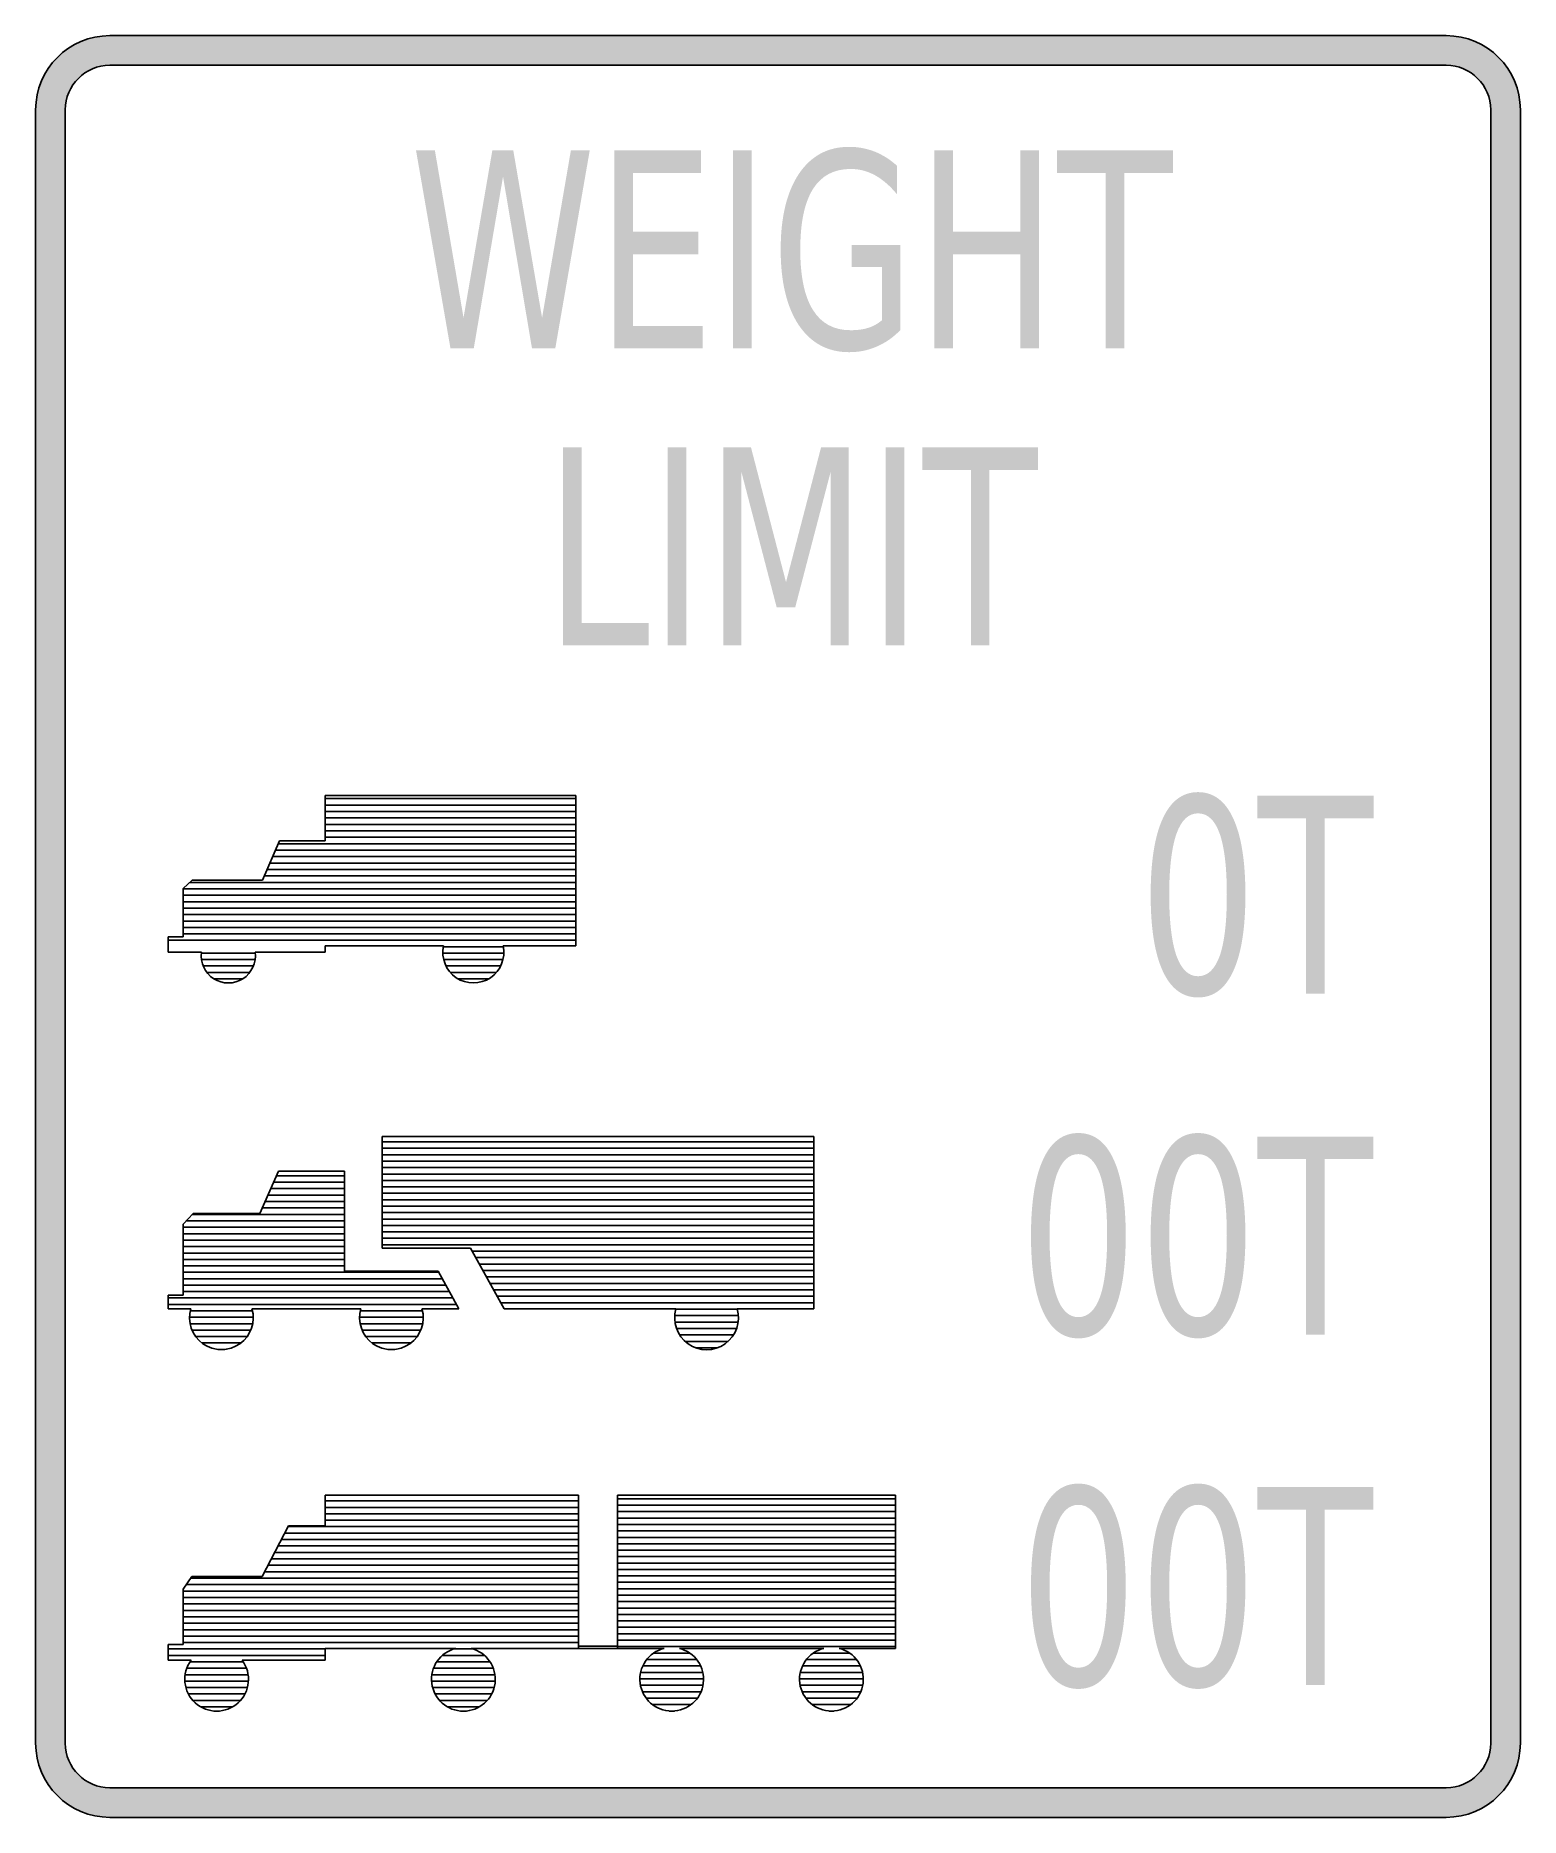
# Model space of a CAD drawing. Header units: inches. Extents: x -0.5 to 0.5, y -0.6 to 0.6.
import ezdxf

# ---------------------------------------------------------------- set-up
doc = ezdxf.new("R2010")
doc.units = ezdxf.units.IN
doc.header["$MEASUREMENT"] = 0

msp = doc.modelspace()

# ---------------------------------------------------------------- hatches: boundary and pattern name
h = msp.add_hatch(color=7)
h.paths.add_polyline_path([(0.45, -0.6), (-0.45, -0.6), (-0.4568, -0.5996), (-0.4632, -0.5982), (-0.4694, -0.596), (-0.4752, -0.5932), (-0.4806, -0.5896), (-0.4854, -0.5854), (-0.4896, -0.5806), (-0.4932, -0.5752), (-0.496, -0.5694), (-0.4982, -0.5632), (-0.4996, -0.5568), (-0.5, -0.55), (-0.5, 0.55), (-0.4996, 0.5568), (-0.4982, 0.5632), (-0.496, 0.5694), (-0.4932, 0.5752), (-0.4896, 0.5806), (-0.4854, 0.5854), (-0.4806, 0.5896), (-0.4752, 0.5932), (-0.4694, 0.596), (-0.4632, 0.5982), (-0.4568, 0.5996), (-0.45, 0.6), (0.45, 0.6), (0.4568, 0.5996), (0.4632, 0.5982), (0.4694, 0.596), (0.4752, 0.5932), (0.4806, 0.5896), (0.4854, 0.5854), (0.4896, 0.5806), (0.4932, 0.5752), (0.496, 0.5694), (0.4982, 0.5632), (0.4996, 0.5568), (0.5, 0.55), (0.5, -0.55), (0.4996, -0.5568), (0.4982, -0.5632), (0.496, -0.5694), (0.4932, -0.5752), (0.4896, -0.5806), (0.4854, -0.5854), (0.4806, -0.5896), (0.4752, -0.5932), (0.4694, -0.596), (0.4632, -0.5982), (0.4568, -0.5996), (0.45, -0.6)])
h.paths.add_polyline_path([(-0.48, 0.55), (-0.4798, 0.554), (-0.479, 0.558), (-0.4776, 0.5616), (-0.476, 0.5652), (-0.4738, 0.5684), (-0.4712, 0.5712), (-0.4684, 0.5738), (-0.4652, 0.576), (-0.4616, 0.5776), (-0.458, 0.579), (-0.454, 0.5798), (-0.45, 0.58), (0.45, 0.58), (0.454, 0.5798), (0.458, 0.579), (0.4616, 0.5776), (0.4652, 0.576), (0.4684, 0.5738), (0.4712, 0.5712), (0.4738, 0.5684), (0.4758, 0.5652), (0.4776, 0.5616), (0.479, 0.558), (0.4798, 0.554), (0.48, 0.55), (0.48, -0.55), (0.4798, -0.554), (0.479, -0.558), (0.4776, -0.5616), (0.4758, -0.5652), (0.4738, -0.5684), (0.4712, -0.5712), (0.4684, -0.5738), (0.4652, -0.5758), (0.4616, -0.5776), (0.458, -0.579), (0.454, -0.5798), (0.45, -0.58), (-0.45, -0.58), (-0.454, -0.5798), (-0.458, -0.579), (-0.4616, -0.5776), (-0.4652, -0.5758), (-0.4684, -0.5738), (-0.4712, -0.5712), (-0.4738, -0.5684), (-0.476, -0.5652), (-0.4776, -0.5616), (-0.479, -0.558), (-0.4798, -0.554), (-0.48, -0.55), (-0.48, 0.55)], flags=0)
for points in [[(-0.2438, 0.5227), (-0.2311, 0.5227), (-0.2118, 0.41), (-0.1924, 0.5227), (-0.1783, 0.5227), (-0.1589, 0.41), (-0.1395, 0.5227), (-0.1268, 0.5227), (-0.15, 0.3894), (-0.1657, 0.3894), (-0.1852, 0.5051), (-0.2049, 0.3894), (-0.2206, 0.3894), (-0.2438, 0.5227)], [(-0.1103, 0.5227), (-0.0519, 0.5227), (-0.0519, 0.5075), (-0.0977, 0.5075), (-0.0977, 0.468), (-0.0537, 0.468), (-0.0537, 0.4528), (-0.0977, 0.4528), (-0.0977, 0.4045), (-0.0507, 0.4045), (-0.0507, 0.3894), (-0.1103, 0.3894), (-0.1103, 0.5227)], [(-0.0302, 0.5227), (-0.0177, 0.5227), (-0.0177, 0.3894), (-0.0302, 0.3894), (-0.0302, 0.5227)], [(0.1053, 0.5227), (0.1178, 0.5227), (0.1178, 0.468), (0.1632, 0.468), (0.1632, 0.5227), (0.1757, 0.5227), (0.1757, 0.3894), (0.1632, 0.3894), (0.1632, 0.4528), (0.1178, 0.4528), (0.1178, 0.3894), (0.1053, 0.3894), (0.1053, 0.5227)], [(0.1879, 0.5227), (0.266, 0.5227), (0.266, 0.5075), (0.2332, 0.5075), (0.2332, 0.3894), (0.2207, 0.3894), (0.2207, 0.5075), (0.1879, 0.5075), (0.1879, 0.5227)], [(-0.1447, 0.3227), (-0.1322, 0.3227), (-0.1322, 0.2045), (-0.0872, 0.2045), (-0.0872, 0.1894), (-0.1447, 0.1894), (-0.1447, 0.3227)], [(-0.0742, 0.3227), (-0.0617, 0.3227), (-0.0617, 0.1894), (-0.0742, 0.1894), (-0.0742, 0.3227)], [(-0.0368, 0.3227), (-0.0182, 0.3227), (0.0054, 0.2319), (0.029, 0.3227), (0.0477, 0.3227), (0.0477, 0.1894), (0.0355, 0.1894), (0.0355, 0.3064), (0.0116, 0.215), (-0.0009, 0.215), (-0.0247, 0.3064), (-0.0247, 0.1894), (-0.0368, 0.1894), (-0.0368, 0.3227)], [(0.0725, 0.3227), (0.085, 0.3227), (0.085, 0.1894), (0.0725, 0.1894), (0.0725, 0.3227)], [(0.0971, 0.3227), (0.1752, 0.3227), (0.1752, 0.3075), (0.1424, 0.3075), (0.1424, 0.1894), (0.1299, 0.1894), (0.1299, 0.3075), (0.0971, 0.3075), (0.0971, 0.3227)], [(0.3229, 0.0881), (0.4011, 0.0881), (0.4011, 0.0729), (0.3683, 0.0729), (0.3683, -0.0452), (0.3557, -0.0452), (0.3557, 0.0729), (0.3229, 0.0729), (0.3229, 0.0881)], [(0.3229, -0.1415), (0.401, -0.1415), (0.401, -0.1566), (0.3682, -0.1566), (0.3682, -0.2748), (0.3557, -0.2748), (0.3557, -0.1566), (0.3229, -0.1566), (0.3229, -0.1415)], [(0.3229, -0.3776), (0.401, -0.3776), (0.401, -0.3928), (0.3682, -0.3928), (0.3682, -0.5109), (0.3557, -0.5109), (0.3557, -0.3928), (0.3229, -0.3928), (0.3229, -0.3776)]]:
    msp.add_hatch(color=7).paths.add_polyline_path(points)
h = msp.add_hatch(color=7)
edge = h.paths.add_edge_path()
edge.add_line((0.0701, 0.4084), (0.0701, 0.4442))
edge.add_line((0.0701, 0.4442), (0.0497, 0.4442))
edge.add_line((0.0497, 0.4442), (0.0497, 0.459))
edge.add_line((0.0497, 0.459), (0.0825, 0.459))
edge.add_line((0.0825, 0.459), (0.0825, 0.4018))
edge.add_spline(control_points=[(0.0825, 0.4018), (0.0777, 0.3968), (0.0724, 0.3931), (0.0665, 0.3906), (0.0607, 0.388), (0.0545, 0.3868), (0.0479, 0.3868), (0.0335, 0.3868), (0.0222, 0.3929), (0.014, 0.405), (0.0059, 0.4172), (0.0018, 0.4341), (0.0018, 0.4559), (0.0018, 0.4777), (0.0059, 0.4946), (0.014, 0.5068), (0.0222, 0.519), (0.0335, 0.5251), (0.0479, 0.5251), (0.0539, 0.5251), (0.0596, 0.524), (0.0651, 0.5219), (0.0705, 0.5197), (0.0755, 0.5166), (0.0801, 0.5124)], knot_values=[0, 0, 0, 0, 1, 1, 1, 2, 2, 2, 3, 3, 3, 4, 4, 4, 5, 5, 5, 6, 6, 6, 7, 7, 7, 8, 8, 8, 8], degree=3, periodic=0)
edge.add_line((0.0801, 0.5124), (0.0801, 0.4932))
edge.add_spline(control_points=[(0.0801, 0.4932), (0.0755, 0.4988), (0.0705, 0.5031), (0.0653, 0.506), (0.0601, 0.5088), (0.0547, 0.5102), (0.0489, 0.5102), (0.0377, 0.5102), (0.0292, 0.5057), (0.0235, 0.4966), (0.0178, 0.4875), (0.015, 0.4739), (0.015, 0.4559), (0.015, 0.4379), (0.0178, 0.4244), (0.0235, 0.4153), (0.0292, 0.4061), (0.0377, 0.4016), (0.0489, 0.4016), (0.0534, 0.4016), (0.0573, 0.4021), (0.0608, 0.4032), (0.0643, 0.4043), (0.0674, 0.4061), (0.0701, 0.4084)], knot_values=[0, 0, 0, 0, 1, 1, 1, 2, 2, 2, 3, 3, 3, 4, 4, 4, 5, 5, 5, 6, 6, 6, 7, 7, 7, 8, 8, 8, 8], degree=3, periodic=0)
h = msp.add_hatch(color=7)
h.paths.add_polyline_path([(-0.3884, -0.018), (-0.3884, -0.0208), (-0.3882, -0.0222), (-0.3878, -0.0242), (-0.3868, -0.0274), (-0.385, -0.0304), (-0.3845, -0.031), (-0.3828, -0.033), (-0.38, -0.0352), (-0.377, -0.0368), (-0.3736, -0.0378), (-0.3702, -0.038), (-0.3668, -0.0378), (-0.3636, -0.0368), (-0.3604, -0.0352), (-0.3576, -0.033), (-0.3559, -0.031), (-0.3554, -0.0304), (-0.3538, -0.0274), (-0.3535, -0.0266), (-0.3526, -0.0242), (-0.3522, -0.0222), (-0.352, -0.0208), (-0.3522, -0.018), (-0.305, -0.0174), (-0.305, -0.0132), (-0.2254, -0.0136), (-0.2258, -0.0172), (-0.2257, -0.018), (-0.2254, -0.0212), (-0.2251, -0.0222), (-0.2242, -0.0252), (-0.2235, -0.0266), (-0.2224, -0.0286), (-0.2204, -0.031), (-0.2198, -0.0318), (-0.2168, -0.0344), (-0.2153, -0.0352), (-0.213, -0.0364), (-0.2092, -0.0376), (-0.2052, -0.038), (-0.2012, -0.0376), (-0.1974, -0.0364), (-0.1951, -0.0352), (-0.1936, -0.0344), (-0.1906, -0.0318), (-0.1899, -0.031), (-0.188, -0.0286), (-0.1869, -0.0266), (-0.1862, -0.0252), (-0.1853, -0.0222), (-0.185, -0.0212), (-0.1847, -0.018), (-0.1846, -0.0172), (-0.1852, -0.0132), (-0.1362, -0.0132), (-0.1362, -0.0092), (-0.1362, -0.005), (-0.1362, -0.0006), (-0.1362, 0.0038), (-0.1362, 0.008), (-0.1362, 0.0124), (-0.1362, 0.0168), (-0.1362, 0.021), (-0.1362, 0.0254), (-0.1362, 0.0298), (-0.1362, 0.034), (-0.1362, 0.0384), (-0.1362, 0.0428), (-0.1362, 0.047), (-0.1362, 0.0514), (-0.1362, 0.0558), (-0.1362, 0.06), (-0.1362, 0.0644), (-0.1362, 0.0688), (-0.1362, 0.073), (-0.1362, 0.0774), (-0.1362, 0.0818), (-0.1362, 0.086), (-0.1362, 0.0882), (-0.305, 0.0882), (-0.305, 0.086), (-0.305, 0.0818), (-0.305, 0.0774), (-0.305, 0.073), (-0.305, 0.0688), (-0.305, 0.0644), (-0.305, 0.06), (-0.305, 0.0578), (-0.3358, 0.0578), (-0.3385, 0.0514), (-0.3404, 0.047), (-0.3422, 0.0428), (-0.3441, 0.0384), (-0.3459, 0.034), (-0.3472, 0.031), (-0.3946, 0.031), (-0.3959, 0.0298), (-0.4006, 0.0254), (-0.4006, 0.021), (-0.4006, 0.0168), (-0.4006, 0.0124), (-0.4006, 0.008), (-0.4006, 0.0038), (-0.4006, -0.0006), (-0.4006, -0.005), (-0.4006, -0.007), (-0.4106, -0.007), (-0.4106, -0.0092), (-0.4106, -0.0174), (-0.3884, -0.018)])
h.paths.add_polyline_path([(-0.3385, 0.0514), (-0.3358, 0.0578), (-0.305, 0.0578), (-0.305, 0.06), (-0.1362, 0.06), (-0.1362, 0.0558), (-0.1362, 0.0514), (-0.3385, 0.0514)], flags=0)
h.paths.add_polyline_path([(-0.3884, -0.018), (-0.4106, -0.0174), (-0.4106, -0.0092), (-0.1362, -0.0092), (-0.1362, -0.0132), (-0.1852, -0.0132), (-0.2254, -0.0136), (-0.305, -0.0132), (-0.305, -0.0174), (-0.3522, -0.018), (-0.3884, -0.018)], flags=0)
h.paths.add_polyline_path([(-0.4006, 0.021), (-0.4006, 0.0254), (-0.1362, 0.0254), (-0.1362, 0.021), (-0.4006, 0.021)], flags=0)
h.paths.add_polyline_path([(-0.4006, -0.005), (-0.4006, -0.0006), (-0.1362, -0.0006), (-0.1362, -0.005), (-0.4006, -0.005)], flags=0)
h.paths.add_polyline_path([(-0.4006, -0.0006), (-0.4006, 0.0038), (-0.1362, 0.0038), (-0.1362, -0.0006), (-0.4006, -0.0006)], flags=0)
h.paths.add_polyline_path([(-0.4006, 0.008), (-0.4006, 0.0124), (-0.1362, 0.0124), (-0.1362, 0.008), (-0.4006, 0.008)], flags=0)
h.paths.add_polyline_path([(-0.4006, 0.0124), (-0.4006, 0.0168), (-0.1362, 0.0168), (-0.1362, 0.0124), (-0.4006, 0.0124)], flags=0)
h.paths.add_polyline_path([(-0.4006, 0.0254), (-0.3959, 0.0298), (-0.1362, 0.0298), (-0.1362, 0.0254), (-0.4006, 0.0254)], flags=0)
h.paths.add_polyline_path([(-0.4106, -0.0092), (-0.4106, -0.007), (-0.4006, -0.007), (-0.4006, -0.005), (-0.1362, -0.005), (-0.1362, -0.0092), (-0.4106, -0.0092)], flags=0)
h.paths.add_polyline_path([(-0.4006, 0.0038), (-0.4006, 0.008), (-0.1362, 0.008), (-0.1362, 0.0038), (-0.4006, 0.0038)], flags=0)
h.paths.add_polyline_path([(-0.4006, 0.0168), (-0.4006, 0.021), (-0.1362, 0.021), (-0.1362, 0.0168), (-0.4006, 0.0168)], flags=0)
h.paths.add_polyline_path([(-0.3959, 0.0298), (-0.3946, 0.031), (-0.3472, 0.031), (-0.3459, 0.034), (-0.1362, 0.034), (-0.1362, 0.0298), (-0.3959, 0.0298)], flags=0)
h.paths.add_polyline_path([(-0.3459, 0.034), (-0.3441, 0.0384), (-0.1362, 0.0384), (-0.1362, 0.034), (-0.3459, 0.034)], flags=0)
h.paths.add_polyline_path([(-0.3441, 0.0384), (-0.3422, 0.0428), (-0.1362, 0.0428), (-0.1362, 0.0384), (-0.3441, 0.0384)], flags=0)
h.paths.add_polyline_path([(-0.3404, 0.047), (-0.3385, 0.0514), (-0.1362, 0.0514), (-0.1362, 0.047), (-0.3404, 0.047)], flags=0)
h.paths.add_polyline_path([(-0.3422, 0.0428), (-0.3404, 0.047), (-0.1362, 0.047), (-0.1362, 0.0428), (-0.3422, 0.0428)], flags=0)
h.paths.add_polyline_path([(-0.305, 0.0644), (-0.305, 0.0688), (-0.1362, 0.0688), (-0.1362, 0.0644), (-0.305, 0.0644)], flags=0)
h.paths.add_polyline_path([(-0.305, 0.073), (-0.305, 0.0774), (-0.1362, 0.0774), (-0.1362, 0.073), (-0.305, 0.073)], flags=0)
h.paths.add_polyline_path([(-0.305, 0.0774), (-0.305, 0.0818), (-0.1362, 0.0818), (-0.1362, 0.0774), (-0.305, 0.0774)], flags=0)
h.paths.add_polyline_path([(-0.305, 0.06), (-0.305, 0.0644), (-0.1362, 0.0644), (-0.1362, 0.06), (-0.305, 0.06)], flags=0)
h.paths.add_polyline_path([(-0.305, 0.0688), (-0.305, 0.073), (-0.1362, 0.073), (-0.1362, 0.0688), (-0.305, 0.0688)], flags=0)
h.paths.add_polyline_path([(-0.305, 0.0818), (-0.305, 0.086), (-0.1362, 0.086), (-0.1362, 0.0818), (-0.305, 0.0818)], flags=0)
h.paths.add_polyline_path([(-0.305, 0.086), (-0.305, 0.0882), (-0.1362, 0.0882), (-0.1362, 0.086), (-0.305, 0.086)], flags=0)
h.paths.add_polyline_path([(-0.3845, -0.031), (-0.385, -0.0304), (-0.3868, -0.0274), (-0.3878, -0.0242), (-0.3882, -0.0222), (-0.3522, -0.0222), (-0.3526, -0.0242), (-0.3535, -0.0266), (-0.3538, -0.0274), (-0.3554, -0.0304), (-0.3559, -0.031), (-0.3845, -0.031)], flags=0)
h.paths.add_polyline_path([(-0.2257, -0.018), (-0.2258, -0.0172), (-0.2254, -0.0136), (-0.1852, -0.0132), (-0.1846, -0.0172), (-0.1847, -0.018), (-0.2257, -0.018)], flags=0)
h.paths.add_polyline_path([(-0.2251, -0.0222), (-0.2254, -0.0212), (-0.2257, -0.018), (-0.1847, -0.018), (-0.185, -0.0212), (-0.1853, -0.0222), (-0.2251, -0.0222)], flags=0)
h.paths.add_polyline_path([(-0.2235, -0.0266), (-0.2242, -0.0252), (-0.2251, -0.0222), (-0.1853, -0.0222), (-0.1862, -0.0252), (-0.1869, -0.0266), (-0.2235, -0.0266)], flags=0)
h.paths.add_polyline_path([(-0.3882, -0.0222), (-0.3884, -0.0208), (-0.3884, -0.018), (-0.3522, -0.018), (-0.352, -0.0208), (-0.3522, -0.0222), (-0.3882, -0.0222)], flags=0)
h.paths.add_polyline_path([(-0.2204, -0.031), (-0.2224, -0.0286), (-0.2235, -0.0266), (-0.1869, -0.0266), (-0.188, -0.0286), (-0.1899, -0.031), (-0.2204, -0.031)], flags=0)
h.paths.add_polyline_path([(-0.3559, -0.031), (-0.3576, -0.033), (-0.3604, -0.0352), (-0.3636, -0.0368), (-0.3668, -0.0378), (-0.3702, -0.038), (-0.3736, -0.0378), (-0.377, -0.0368), (-0.38, -0.0352), (-0.3828, -0.033), (-0.3845, -0.031), (-0.3559, -0.031)], flags=0)
h.paths.add_polyline_path([(-0.2153, -0.0352), (-0.2168, -0.0344), (-0.2198, -0.0318), (-0.2204, -0.031), (-0.1899, -0.031), (-0.1906, -0.0318), (-0.1936, -0.0344), (-0.1951, -0.0352), (-0.2153, -0.0352)], flags=0)
h.paths.add_polyline_path([(-0.1951, -0.0352), (-0.1974, -0.0364), (-0.2012, -0.0376), (-0.2052, -0.038), (-0.2092, -0.0376), (-0.213, -0.0364), (-0.2153, -0.0352), (-0.1951, -0.0352)], flags=0)
h = msp.add_hatch(color=7)
edge = h.paths.add_edge_path()
edge.add_spline(control_points=[(0.2829, 0.0905), (0.2933, 0.0905), (0.3012, 0.0846), (0.3066, 0.0728), (0.3121, 0.061), (0.3148, 0.0438), (0.3148, 0.0213), (0.3148, -0.0011), (0.3121, -0.0183), (0.3066, -0.0301), (0.3012, -0.0419), (0.2933, -0.0478), (0.2829, -0.0478), (0.2726, -0.0478), (0.2646, -0.0419), (0.2592, -0.0301), (0.2537, -0.0183), (0.251, -0.0011), (0.251, 0.0213), (0.251, 0.0438), (0.2537, 0.061), (0.2592, 0.0728), (0.2646, 0.0846), (0.2726, 0.0905), (0.2829, 0.0905)], knot_values=[0, 0, 0, 0, 1, 1, 1, 2, 2, 2, 3, 3, 3, 4, 4, 4, 5, 5, 5, 6, 6, 6, 7, 7, 7, 8, 8, 8, 8], degree=3, periodic=0)
edge = h.paths.add_edge_path(flags=0)
edge.add_spline(control_points=[(0.2829, 0.0762), (0.2765, 0.0762), (0.2717, 0.0717), (0.2684, 0.0625), (0.2652, 0.0534), (0.2635, 0.0396), (0.2635, 0.0213), (0.2635, 0.003), (0.2652, -0.0107), (0.2684, -0.0198), (0.2717, -0.0289), (0.2765, -0.0335), (0.2829, -0.0335), (0.2894, -0.0335), (0.2942, -0.0289), (0.2975, -0.0198), (0.3007, -0.0107), (0.3023, 0.003), (0.3023, 0.0213), (0.3023, 0.0396), (0.3007, 0.0534), (0.2975, 0.0625), (0.2942, 0.0717), (0.2894, 0.0762), (0.2829, 0.0762)], knot_values=[0, 0, 0, 0, 1, 1, 1, 2, 2, 2, 3, 3, 3, 4, 4, 4, 5, 5, 5, 6, 6, 6, 7, 7, 7, 8, 8, 8, 8], degree=3, periodic=0)
h = msp.add_hatch(color=7)
h.paths.add_polyline_path([(-0.2666, -0.2144), (-0.2666, -0.2166), (-0.207, -0.2166), (-0.2058, -0.2188), (-0.2035, -0.223), (-0.2011, -0.2274), (-0.1987, -0.2318), (-0.1963, -0.236), (-0.1939, -0.2404), (-0.1915, -0.2448), (-0.1868, -0.2534), (-0.1846, -0.2574), (-0.0688, -0.2578), (-0.0694, -0.2618), (-0.0694, -0.262), (-0.0694, -0.2664), (-0.0684, -0.2706), (-0.0683, -0.2708), (-0.0666, -0.2746), (-0.064, -0.278), (-0.0624, -0.2794), (-0.0606, -0.281), (-0.0566, -0.2832), (-0.0548, -0.2838), (-0.0524, -0.2846), (-0.0482, -0.285), (-0.0438, -0.2846), (-0.0414, -0.2838), (-0.0396, -0.2832), (-0.0356, -0.281), (-0.0338, -0.2794), (-0.0322, -0.278), (-0.0296, -0.2746), (-0.0279, -0.2708), (-0.0278, -0.2706), (-0.0268, -0.2664), (-0.0268, -0.262), (-0.0268, -0.2618), (-0.0276, -0.2574), (0.024, -0.2574), (0.024, -0.2534), (0.024, -0.249), (0.024, -0.2448), (0.024, -0.2404), (0.024, -0.236), (0.024, -0.2318), (0.024, -0.2274), (0.024, -0.223), (0.024, -0.2188), (0.024, -0.2144), (0.024, -0.21), (0.024, -0.2058), (0.024, -0.2014), (0.024, -0.197), (0.024, -0.1928), (0.024, -0.1884), (0.024, -0.184), (0.024, -0.1798), (0.024, -0.1754), (0.024, -0.171), (0.024, -0.1668), (0.024, -0.1624), (0.024, -0.158), (0.024, -0.1538), (0.024, -0.1494), (0.024, -0.145), (0.024, -0.1416), (-0.2666, -0.1416), (-0.2666, -0.145), (-0.2666, -0.1494), (-0.2666, -0.1538), (-0.2666, -0.158), (-0.2666, -0.1624), (-0.2666, -0.1668), (-0.2666, -0.171), (-0.2666, -0.1754), (-0.2666, -0.1798), (-0.2666, -0.184), (-0.2666, -0.1884), (-0.2666, -0.1928), (-0.2666, -0.197), (-0.2666, -0.2014), (-0.2666, -0.2058), (-0.2666, -0.21), (-0.2666, -0.2144)])
h.paths.add_polyline_path([(0.024, -0.2448), (0.024, -0.249), (0.024, -0.2534), (-0.1868, -0.2534), (-0.1915, -0.2448), (0.024, -0.2448)], flags=0)
h.paths.add_polyline_path([(-0.2666, -0.2058), (-0.2666, -0.2014), (0.024, -0.2014), (0.024, -0.2058), (-0.2666, -0.2058)], flags=0)
h.paths.add_polyline_path([(-0.2666, -0.1884), (-0.2666, -0.184), (0.024, -0.184), (0.024, -0.1884), (-0.2666, -0.1884)], flags=0)
h.paths.add_polyline_path([(-0.2666, -0.1754), (-0.2666, -0.171), (0.024, -0.171), (0.024, -0.1754), (-0.2666, -0.1754)], flags=0)
h.paths.add_polyline_path([(-0.2666, -0.1624), (-0.2666, -0.158), (0.024, -0.158), (0.024, -0.1624), (-0.2666, -0.1624)], flags=0)
h.paths.add_polyline_path([(-0.2666, -0.1494), (-0.2666, -0.145), (0.024, -0.145), (0.024, -0.1494), (-0.2666, -0.1494)], flags=0)
h.paths.add_polyline_path([(-0.2666, -0.2144), (-0.2666, -0.21), (0.024, -0.21), (0.024, -0.2144), (-0.2666, -0.2144)], flags=0)
h.paths.add_polyline_path([(-0.2666, -0.2014), (-0.2666, -0.197), (0.024, -0.197), (0.024, -0.2014), (-0.2666, -0.2014)], flags=0)
h.paths.add_polyline_path([(-0.2666, -0.1928), (-0.2666, -0.1884), (0.024, -0.1884), (0.024, -0.1928), (-0.2666, -0.1928)], flags=0)
h.paths.add_polyline_path([(-0.2666, -0.1798), (-0.2666, -0.1754), (0.024, -0.1754), (0.024, -0.1798), (-0.2666, -0.1798)], flags=0)
h.paths.add_polyline_path([(-0.2666, -0.1668), (-0.2666, -0.1624), (0.024, -0.1624), (0.024, -0.1668), (-0.2666, -0.1668)], flags=0)
h.paths.add_polyline_path([(-0.2666, -0.1538), (-0.2666, -0.1494), (0.024, -0.1494), (0.024, -0.1538), (-0.2666, -0.1538)], flags=0)
h.paths.add_polyline_path([(-0.2666, -0.21), (-0.2666, -0.2058), (0.024, -0.2058), (0.024, -0.21), (-0.2666, -0.21)], flags=0)
h.paths.add_polyline_path([(-0.2666, -0.197), (-0.2666, -0.1928), (0.024, -0.1928), (0.024, -0.197), (-0.2666, -0.197)], flags=0)
h.paths.add_polyline_path([(-0.2666, -0.184), (-0.2666, -0.1798), (0.024, -0.1798), (0.024, -0.184), (-0.2666, -0.184)], flags=0)
h.paths.add_polyline_path([(-0.2666, -0.171), (-0.2666, -0.1668), (0.024, -0.1668), (0.024, -0.171), (-0.2666, -0.171)], flags=0)
h.paths.add_polyline_path([(-0.2666, -0.158), (-0.2666, -0.1538), (0.024, -0.1538), (0.024, -0.158), (-0.2666, -0.158)], flags=0)
h.paths.add_polyline_path([(-0.2666, -0.2166), (-0.2666, -0.2144), (0.024, -0.2144), (0.024, -0.2188), (-0.2058, -0.2188), (-0.207, -0.2166), (-0.2666, -0.2166)], flags=0)
h.paths.add_polyline_path([(0.024, -0.223), (0.024, -0.2274), (-0.2011, -0.2274), (-0.2035, -0.223), (0.024, -0.223)], flags=0)
h.paths.add_polyline_path([(-0.2666, -0.145), (-0.2666, -0.1416), (0.024, -0.1416), (0.024, -0.145), (-0.2666, -0.145)], flags=0)
h.paths.add_polyline_path([(0.024, -0.2274), (0.024, -0.2318), (-0.1987, -0.2318), (-0.2011, -0.2274), (0.024, -0.2274)], flags=0)
h.paths.add_polyline_path([(0.024, -0.236), (0.024, -0.2404), (-0.1939, -0.2404), (-0.1963, -0.236), (0.024, -0.236)], flags=0)
h.paths.add_polyline_path([(0.024, -0.2188), (0.024, -0.223), (-0.2035, -0.223), (-0.2058, -0.2188), (0.024, -0.2188)], flags=0)
h.paths.add_polyline_path([(0.024, -0.2404), (0.024, -0.2448), (-0.1915, -0.2448), (-0.1939, -0.2404), (0.024, -0.2404)], flags=0)
h.paths.add_polyline_path([(0.024, -0.2318), (0.024, -0.236), (-0.1963, -0.236), (-0.1987, -0.2318), (0.024, -0.2318)], flags=0)
h.paths.add_polyline_path([(0.024, -0.2534), (0.024, -0.2574), (-0.0276, -0.2574), (-0.0688, -0.2578), (-0.1846, -0.2574), (-0.1868, -0.2534), (0.024, -0.2534)], flags=0)
h.paths.add_polyline_path([(-0.0624, -0.2794), (-0.064, -0.278), (-0.0666, -0.2746), (-0.0683, -0.2708), (-0.0279, -0.2708), (-0.0296, -0.2746), (-0.0322, -0.278), (-0.0338, -0.2794), (-0.0624, -0.2794)], flags=0)
h.paths.add_polyline_path([(-0.0694, -0.2664), (-0.0694, -0.262), (-0.0268, -0.262), (-0.0268, -0.2664), (-0.0694, -0.2664)], flags=0)
h.paths.add_polyline_path([(-0.0694, -0.262), (-0.0694, -0.2618), (-0.0688, -0.2578), (-0.0276, -0.2574), (-0.0268, -0.2618), (-0.0268, -0.262), (-0.0694, -0.262)], flags=0)
h.paths.add_polyline_path([(-0.0683, -0.2708), (-0.0684, -0.2706), (-0.0694, -0.2664), (-0.0268, -0.2664), (-0.0278, -0.2706), (-0.0279, -0.2708), (-0.0683, -0.2708)], flags=0)
h.paths.add_polyline_path([(-0.0548, -0.2838), (-0.0566, -0.2832), (-0.0606, -0.281), (-0.0624, -0.2794), (-0.0338, -0.2794), (-0.0356, -0.281), (-0.0396, -0.2832), (-0.0414, -0.2838), (-0.0548, -0.2838)], flags=0)
h.paths.add_polyline_path([(-0.0414, -0.2838), (-0.0438, -0.2846), (-0.0482, -0.285), (-0.0524, -0.2846), (-0.0548, -0.2838), (-0.0414, -0.2838)], flags=0)
h = msp.add_hatch(color=7)
edge = h.paths.add_edge_path()
edge.add_spline(control_points=[(0.2023, -0.1391), (0.2127, -0.1391), (0.2206, -0.145), (0.226, -0.1568), (0.2315, -0.1686), (0.2342, -0.1858), (0.2342, -0.2083), (0.2342, -0.2307), (0.2315, -0.2478), (0.226, -0.2596), (0.2206, -0.2715), (0.2127, -0.2774), (0.2023, -0.2774), (0.192, -0.2774), (0.184, -0.2715), (0.1786, -0.2596), (0.1731, -0.2478), (0.1704, -0.2307), (0.1704, -0.2083), (0.1704, -0.1858), (0.1731, -0.1686), (0.1786, -0.1568), (0.184, -0.145), (0.192, -0.1391), (0.2023, -0.1391)], knot_values=[0, 0, 0, 0, 1, 1, 1, 2, 2, 2, 3, 3, 3, 4, 4, 4, 5, 5, 5, 6, 6, 6, 7, 7, 7, 8, 8, 8, 8], degree=3, periodic=0)
edge = h.paths.add_edge_path(flags=0)
edge.add_spline(control_points=[(0.2023, -0.1533), (0.1959, -0.1533), (0.1911, -0.1579), (0.1878, -0.167), (0.1846, -0.1762), (0.1829, -0.1899), (0.1829, -0.2083), (0.1829, -0.2265), (0.1846, -0.2402), (0.1878, -0.2494), (0.1911, -0.2585), (0.1959, -0.2631), (0.2023, -0.2631), (0.2088, -0.2631), (0.2136, -0.2585), (0.2169, -0.2494), (0.2201, -0.2402), (0.2217, -0.2265), (0.2217, -0.2083), (0.2217, -0.1899), (0.2201, -0.1762), (0.2169, -0.167), (0.2136, -0.1579), (0.2088, -0.1533), (0.2023, -0.1533)], knot_values=[0, 0, 0, 0, 1, 1, 1, 2, 2, 2, 3, 3, 3, 4, 4, 4, 5, 5, 5, 6, 6, 6, 7, 7, 7, 8, 8, 8, 8], degree=3, periodic=0)
h = msp.add_hatch(color=7)
edge = h.paths.add_edge_path()
edge.add_spline(control_points=[(0.2829, -0.1391), (0.2933, -0.1391), (0.3012, -0.145), (0.3066, -0.1568), (0.3121, -0.1686), (0.3148, -0.1858), (0.3148, -0.2083), (0.3148, -0.2307), (0.3121, -0.2478), (0.3066, -0.2596), (0.3012, -0.2715), (0.2933, -0.2774), (0.2829, -0.2774), (0.2725, -0.2774), (0.2646, -0.2715), (0.2592, -0.2596), (0.2537, -0.2478), (0.251, -0.2307), (0.251, -0.2083), (0.251, -0.1858), (0.2537, -0.1686), (0.2592, -0.1568), (0.2646, -0.145), (0.2725, -0.1391), (0.2829, -0.1391)], knot_values=[0, 0, 0, 0, 1, 1, 1, 2, 2, 2, 3, 3, 3, 4, 4, 4, 5, 5, 5, 6, 6, 6, 7, 7, 7, 8, 8, 8, 8], degree=3, periodic=0)
edge = h.paths.add_edge_path(flags=0)
edge.add_spline(control_points=[(0.2829, -0.1533), (0.2765, -0.1533), (0.2717, -0.1579), (0.2684, -0.167), (0.2651, -0.1762), (0.2635, -0.1899), (0.2635, -0.2083), (0.2635, -0.2265), (0.2651, -0.2402), (0.2684, -0.2494), (0.2717, -0.2585), (0.2765, -0.2631), (0.2829, -0.2631), (0.2894, -0.2631), (0.2942, -0.2585), (0.2975, -0.2494), (0.3007, -0.2402), (0.3023, -0.2265), (0.3023, -0.2083), (0.3023, -0.1899), (0.3007, -0.1762), (0.2975, -0.167), (0.2942, -0.1579), (0.2894, -0.1533), (0.2829, -0.1533)], knot_values=[0, 0, 0, 0, 1, 1, 1, 2, 2, 2, 3, 3, 3, 4, 4, 4, 5, 5, 5, 6, 6, 6, 7, 7, 7, 8, 8, 8, 8], degree=3, periodic=0)
h = msp.add_hatch(color=7)
h.paths.add_polyline_path([(-0.281, -0.2574), (-0.2818, -0.2618), (-0.2817, -0.2632), (-0.2816, -0.2662), (-0.2813, -0.2676), (-0.2806, -0.2706), (-0.28, -0.2718), (-0.2788, -0.2744), (-0.2775, -0.2762), (-0.2762, -0.278), (-0.2733, -0.2806), (-0.2728, -0.281), (-0.2688, -0.2832), (-0.2646, -0.2846), (-0.2625, -0.2848), (-0.2604, -0.285), (-0.2582, -0.2848), (-0.256, -0.2846), (-0.2518, -0.2832), (-0.2478, -0.281), (-0.2473, -0.2806), (-0.2444, -0.278), (-0.2431, -0.2762), (-0.2418, -0.2744), (-0.24, -0.2706), (-0.2393, -0.2676), (-0.239, -0.2662), (-0.239, -0.2632), (-0.239, -0.2618), (-0.2395, -0.2588), (-0.2398, -0.2574), (-0.2148, -0.2574), (-0.2288, -0.232), (-0.292, -0.232), (-0.292, -0.2286), (-0.292, -0.2242), (-0.292, -0.2198), (-0.292, -0.2156), (-0.292, -0.2112), (-0.292, -0.2068), (-0.292, -0.2026), (-0.292, -0.1982), (-0.292, -0.1938), (-0.292, -0.1896), (-0.292, -0.1852), (-0.292, -0.1808), (-0.292, -0.1766), (-0.292, -0.1722), (-0.292, -0.1678), (-0.292, -0.1648), (-0.3364, -0.1648), (-0.3377, -0.1678), (-0.3435, -0.1808), (-0.349, -0.1932), (-0.3938, -0.1932), (-0.3944, -0.1938), (-0.4006, -0.2004), (-0.4006, -0.2026), (-0.4006, -0.2068), (-0.4006, -0.2112), (-0.4006, -0.2156), (-0.4006, -0.2198), (-0.4006, -0.2242), (-0.4006, -0.2286), (-0.4006, -0.2328), (-0.4006, -0.2372), (-0.4006, -0.2416), (-0.4006, -0.2458), (-0.4006, -0.2482), (-0.4106, -0.2482), (-0.4106, -0.2502), (-0.4106, -0.2546), (-0.4106, -0.2574), (-0.3954, -0.2574), (-0.3957, -0.2588), (-0.3962, -0.2618), (-0.3962, -0.2632), (-0.3962, -0.2662), (-0.3959, -0.2676), (-0.3952, -0.2706), (-0.3934, -0.2744), (-0.392, -0.2762), (-0.3906, -0.278), (-0.3878, -0.2806), (-0.3874, -0.281), (-0.3834, -0.2832), (-0.3792, -0.2846), (-0.377, -0.2848), (-0.3748, -0.285), (-0.3727, -0.2848), (-0.3706, -0.2846), (-0.3664, -0.2832), (-0.3624, -0.281), (-0.3619, -0.2806), (-0.359, -0.278), (-0.3577, -0.2762), (-0.3564, -0.2744), (-0.3552, -0.2718), (-0.3546, -0.2706), (-0.3539, -0.2676), (-0.3536, -0.2662), (-0.3535, -0.2632), (-0.3534, -0.2618), (-0.3539, -0.2588), (-0.3542, -0.2574), (-0.281, -0.2574)])
h.paths.add_polyline_path([(-0.2817, -0.2632), (-0.2818, -0.2618), (-0.281, -0.2574), (-0.3542, -0.2574), (-0.3539, -0.2588), (-0.3957, -0.2588), (-0.3954, -0.2574), (-0.4106, -0.2574), (-0.4106, -0.2546), (-0.4106, -0.2502), (-0.4106, -0.2482), (-0.4006, -0.2482), (-0.4006, -0.2458), (-0.4006, -0.2416), (-0.4006, -0.2372), (-0.4006, -0.2328), (-0.4006, -0.2286), (-0.292, -0.2286), (-0.292, -0.232), (-0.2288, -0.232), (-0.2148, -0.2574), (-0.2398, -0.2574), (-0.2395, -0.2588), (-0.239, -0.2618), (-0.239, -0.2632), (-0.2817, -0.2632)], flags=0)
h.paths.add_polyline_path([(-0.4006, -0.2026), (-0.4006, -0.2004), (-0.3944, -0.1938), (-0.292, -0.1938), (-0.292, -0.1982), (-0.292, -0.2026), (-0.4006, -0.2026)], flags=0)
h.paths.add_polyline_path([(-0.3944, -0.1938), (-0.3938, -0.1932), (-0.349, -0.1932), (-0.3435, -0.1808), (-0.292, -0.1808), (-0.292, -0.1852), (-0.292, -0.1896), (-0.292, -0.1938), (-0.3944, -0.1938)], flags=0)
h.paths.add_polyline_path([(-0.3435, -0.1808), (-0.3377, -0.1678), (-0.292, -0.1678), (-0.292, -0.1722), (-0.292, -0.1766), (-0.292, -0.1808), (-0.3435, -0.1808)], flags=0)
h.paths.add_polyline_path([(-0.4006, -0.2242), (-0.4006, -0.2198), (-0.292, -0.2198), (-0.292, -0.2242), (-0.4006, -0.2242)], flags=0)
h.paths.add_polyline_path([(-0.4006, -0.2286), (-0.4006, -0.2242), (-0.292, -0.2242), (-0.292, -0.2286), (-0.4006, -0.2286)], flags=0)
h.paths.add_polyline_path([(-0.4006, -0.2156), (-0.4006, -0.2112), (-0.292, -0.2112), (-0.292, -0.2156), (-0.4006, -0.2156)], flags=0)
h.paths.add_polyline_path([(-0.4006, -0.2112), (-0.4006, -0.2068), (-0.292, -0.2068), (-0.292, -0.2112), (-0.4006, -0.2112)], flags=0)
h.paths.add_polyline_path([(-0.4006, -0.2068), (-0.4006, -0.2026), (-0.292, -0.2026), (-0.292, -0.2068), (-0.4006, -0.2068)], flags=0)
h.paths.add_polyline_path([(-0.4006, -0.2198), (-0.4006, -0.2156), (-0.292, -0.2156), (-0.292, -0.2198), (-0.4006, -0.2198)], flags=0)
h.paths.add_polyline_path([(-0.28, -0.2718), (-0.2806, -0.2706), (-0.2813, -0.2676), (-0.2393, -0.2676), (-0.24, -0.2706), (-0.2418, -0.2744), (-0.2431, -0.2762), (-0.2775, -0.2762), (-0.2788, -0.2744), (-0.28, -0.2718)], flags=0)
h.paths.add_polyline_path([(-0.392, -0.2762), (-0.3934, -0.2744), (-0.3952, -0.2706), (-0.3959, -0.2676), (-0.3539, -0.2676), (-0.3546, -0.2706), (-0.3552, -0.2718), (-0.3564, -0.2744), (-0.3577, -0.2762), (-0.392, -0.2762)], flags=0)
h.paths.add_polyline_path([(-0.2813, -0.2676), (-0.2816, -0.2662), (-0.2817, -0.2632), (-0.239, -0.2632), (-0.239, -0.2662), (-0.2393, -0.2676), (-0.2813, -0.2676)], flags=0)
h.paths.add_polyline_path([(-0.3959, -0.2676), (-0.3962, -0.2662), (-0.3962, -0.2632), (-0.3535, -0.2632), (-0.3536, -0.2662), (-0.3539, -0.2676), (-0.3959, -0.2676)], flags=0)
h.paths.add_polyline_path([(-0.3962, -0.2632), (-0.3962, -0.2618), (-0.3957, -0.2588), (-0.3539, -0.2588), (-0.3534, -0.2618), (-0.3535, -0.2632), (-0.3962, -0.2632)], flags=0)
h.paths.add_polyline_path([(-0.3377, -0.1678), (-0.3364, -0.1648), (-0.292, -0.1648), (-0.292, -0.1678), (-0.3377, -0.1678)], flags=0)
h.paths.add_polyline_path([(-0.2733, -0.2806), (-0.2762, -0.278), (-0.2775, -0.2762), (-0.2431, -0.2762), (-0.2444, -0.278), (-0.2473, -0.2806), (-0.2733, -0.2806)], flags=0)
h.paths.add_polyline_path([(-0.3878, -0.2806), (-0.3906, -0.278), (-0.392, -0.2762), (-0.3577, -0.2762), (-0.359, -0.278), (-0.3619, -0.2806), (-0.3878, -0.2806)], flags=0)
h.paths.add_polyline_path([(-0.2625, -0.2848), (-0.2646, -0.2846), (-0.2688, -0.2832), (-0.2728, -0.281), (-0.2733, -0.2806), (-0.2473, -0.2806), (-0.2478, -0.281), (-0.2518, -0.2832), (-0.256, -0.2846), (-0.2582, -0.2848), (-0.2625, -0.2848)], flags=0)
h.paths.add_polyline_path([(-0.377, -0.2848), (-0.3792, -0.2846), (-0.3834, -0.2832), (-0.3874, -0.281), (-0.3878, -0.2806), (-0.3619, -0.2806), (-0.3624, -0.281), (-0.3664, -0.2832), (-0.3706, -0.2846), (-0.3727, -0.2848), (-0.377, -0.2848)], flags=0)
h.paths.add_polyline_path([(-0.2582, -0.2848), (-0.2604, -0.285), (-0.2625, -0.2848), (-0.2582, -0.2848)], flags=0)
h.paths.add_polyline_path([(-0.3727, -0.2848), (-0.3748, -0.285), (-0.377, -0.2848), (-0.3727, -0.2848)], flags=0)
h = msp.add_hatch(color=7)
h.paths.add_polyline_path([(-0.1344, -0.4862), (-0.108, -0.4862), (-0.0768, -0.4862), (-0.0816, -0.488), (-0.0836, -0.4894), (-0.0858, -0.491), (-0.0883, -0.4938), (-0.0892, -0.4948), (-0.0909, -0.498), (-0.0916, -0.4994), (-0.0923, -0.5024), (-0.0928, -0.5044), (-0.0928, -0.5068), (-0.0928, -0.5096), (-0.0925, -0.511), (-0.0916, -0.5148), (-0.0892, -0.5192), (-0.0887, -0.5198), (-0.0858, -0.523), (-0.0844, -0.524), (-0.0816, -0.526), (-0.0768, -0.5278), (-0.0716, -0.5284), (-0.0664, -0.5278), (-0.0616, -0.526), (-0.0588, -0.524), (-0.0574, -0.523), (-0.0545, -0.5198), (-0.054, -0.5192), (-0.0519, -0.5154), (-0.0516, -0.5148), (-0.0506, -0.511), (-0.0502, -0.5096), (-0.0502, -0.5068), (-0.0502, -0.5044), (-0.0508, -0.5024), (-0.0516, -0.4994), (-0.0523, -0.498), (-0.054, -0.4948), (-0.0548, -0.4938), (-0.0572, -0.491), (-0.0594, -0.4894), (-0.0614, -0.488), (-0.0664, -0.4862), (0.0308, -0.4862), (0.026, -0.488), (0.024, -0.4894), (0.0218, -0.491), (0.0193, -0.4938), (0.0184, -0.4948), (0.0167, -0.498), (0.016, -0.4994), (0.0153, -0.5024), (0.0148, -0.5044), (0.0148, -0.5068), (0.0148, -0.5096), (0.0151, -0.511), (0.016, -0.5148), (0.0163, -0.5154), (0.0184, -0.5192), (0.0189, -0.5198), (0.0218, -0.523), (0.0232, -0.524), (0.026, -0.526), (0.0308, -0.5278), (0.036, -0.5284), (0.0412, -0.5278), (0.046, -0.526), (0.0488, -0.524), (0.0502, -0.523), (0.0531, -0.5198), (0.0536, -0.5192), (0.0557, -0.5154), (0.056, -0.5148), (0.0569, -0.511), (0.0572, -0.5096), (0.0572, -0.5068), (0.0572, -0.5044), (0.0567, -0.5024), (0.056, -0.4994), (0.0553, -0.498), (0.0536, -0.4948), (0.0528, -0.4938), (0.0504, -0.491), (0.0481, -0.4894), (0.046, -0.488), (0.0412, -0.4862), (0.0792, -0.4862), (0.0792, -0.485), (0.0792, -0.4808), (0.0792, -0.4764), (0.0792, -0.472), (0.0792, -0.4678), (0.0792, -0.4634), (0.0792, -0.459), (0.0792, -0.4548), (0.0792, -0.4504), (0.0792, -0.446), (0.0792, -0.4418), (0.0792, -0.4374), (0.0792, -0.433), (0.0792, -0.4288), (0.0792, -0.4244), (0.0792, -0.42), (0.0792, -0.4158), (0.0792, -0.4114), (0.0792, -0.407), (0.0792, -0.4028), (0.0792, -0.3984), (0.0792, -0.394), (0.0792, -0.3898), (0.0792, -0.3854), (0.0792, -0.3832), (-0.108, -0.3832), (-0.108, -0.3854), (-0.108, -0.3898), (-0.108, -0.394), (-0.108, -0.3984), (-0.108, -0.4028), (-0.108, -0.407), (-0.108, -0.4114), (-0.108, -0.4158), (-0.108, -0.42), (-0.108, -0.4244), (-0.108, -0.4288), (-0.108, -0.433), (-0.108, -0.4374), (-0.108, -0.4418), (-0.108, -0.446), (-0.108, -0.4504), (-0.108, -0.4548), (-0.108, -0.459), (-0.108, -0.4634), (-0.108, -0.4678), (-0.108, -0.472), (-0.108, -0.4764), (-0.108, -0.4808), (-0.108, -0.485), (-0.1344, -0.4848), (-0.1344, -0.4822), (-0.1344, -0.478), (-0.1344, -0.4736), (-0.1344, -0.4692), (-0.1344, -0.465), (-0.1344, -0.4606), (-0.1344, -0.4562), (-0.1344, -0.452), (-0.1344, -0.4476), (-0.1344, -0.4432), (-0.1344, -0.439), (-0.1344, -0.4346), (-0.1344, -0.4302), (-0.1344, -0.426), (-0.1344, -0.4216), (-0.1344, -0.4172), (-0.1344, -0.413), (-0.1344, -0.4086), (-0.1344, -0.4042), (-0.1344, -0.4), (-0.1344, -0.3956), (-0.1344, -0.3912), (-0.1344, -0.387), (-0.1344, -0.3832), (-0.305, -0.3832), (-0.305, -0.387), (-0.305, -0.3912), (-0.305, -0.3956), (-0.305, -0.4), (-0.305, -0.4038), (-0.33, -0.4042), (-0.3367, -0.4172), (-0.3457, -0.4346), (-0.3474, -0.4378), (-0.3948, -0.4378), (-0.4006, -0.4464), (-0.4006, -0.4476), (-0.4006, -0.452), (-0.4006, -0.4562), (-0.4006, -0.4606), (-0.4006, -0.465), (-0.4006, -0.4692), (-0.4006, -0.4736), (-0.4006, -0.478), (-0.4006, -0.4822), (-0.4006, -0.4836), (-0.4106, -0.4836), (-0.4106, -0.4866), (-0.4106, -0.491), (-0.4106, -0.4942), (-0.3952, -0.4942), (-0.3958, -0.4952), (-0.398, -0.4988), (-0.3982, -0.4996), (-0.3992, -0.504), (-0.3994, -0.5082), (-0.3994, -0.509), (-0.3986, -0.5126), (-0.3982, -0.5142), (-0.3969, -0.517), (-0.396, -0.5188), (-0.3938, -0.5212), (-0.3924, -0.5228), (-0.3885, -0.5256), (-0.388, -0.526), (-0.3832, -0.5278), (-0.378, -0.5284), (-0.373, -0.5278), (-0.368, -0.526), (-0.3674, -0.5256), (-0.3636, -0.5228), (-0.3622, -0.5212), (-0.3602, -0.5188), (-0.3593, -0.517), (-0.3578, -0.5142), (-0.3575, -0.5126), (-0.3568, -0.509), (-0.3568, -0.5082), (-0.3568, -0.504), (-0.3582, -0.4988), (-0.3602, -0.4952), (-0.3608, -0.4942), (-0.305, -0.4942), (-0.305, -0.491), (-0.305, -0.4866), (-0.217, -0.4862), (-0.2181, -0.4866), (-0.222, -0.488), (-0.2262, -0.491), (-0.2296, -0.4948), (-0.232, -0.4994), (-0.2331, -0.504), (-0.2332, -0.5044), (-0.2332, -0.5082), (-0.2332, -0.5096), (-0.2324, -0.5126), (-0.2318, -0.5148), (-0.2306, -0.517), (-0.2294, -0.5192), (-0.2277, -0.5212), (-0.2262, -0.523), (-0.2226, -0.5256), (-0.222, -0.526), (-0.2172, -0.5278), (-0.2118, -0.5284), (-0.2066, -0.5278), (-0.2018, -0.526), (-0.2012, -0.5256), (-0.1976, -0.523), (-0.196, -0.5212), (-0.1942, -0.5192), (-0.193, -0.517), (-0.1918, -0.5148), (-0.1913, -0.5126), (-0.1906, -0.5096), (-0.1906, -0.5082), (-0.1906, -0.5044), (-0.1907, -0.504), (-0.1918, -0.4994), (-0.1942, -0.4948), (-0.1976, -0.491), (-0.2018, -0.488), (-0.2057, -0.4866), (-0.2068, -0.4862), (-0.1344, -0.4862)])
h.paths.add_polyline_path([(-0.3457, -0.4346), (-0.3367, -0.4172), (-0.1344, -0.4172), (-0.1344, -0.4216), (-0.1344, -0.426), (-0.1344, -0.4302), (-0.1344, -0.4346), (-0.3457, -0.4346)], flags=0)
h.paths.add_polyline_path([(-0.4006, -0.4476), (-0.4006, -0.4464), (-0.3948, -0.4378), (-0.3474, -0.4378), (-0.3457, -0.4346), (-0.1344, -0.4346), (-0.1344, -0.439), (-0.1344, -0.4432), (-0.1344, -0.4476), (-0.4006, -0.4476)], flags=0)
h.paths.add_polyline_path([(-0.3367, -0.4172), (-0.33, -0.4042), (-0.1344, -0.4042), (-0.1344, -0.4086), (-0.1344, -0.413), (-0.1344, -0.4172), (-0.3367, -0.4172)], flags=0)
h.paths.add_polyline_path([(-0.4006, -0.478), (-0.4006, -0.4736), (-0.1344, -0.4736), (-0.1344, -0.478), (-0.4006, -0.478)], flags=0)
h.paths.add_polyline_path([(-0.4006, -0.465), (-0.4006, -0.4606), (-0.1344, -0.4606), (-0.1344, -0.465), (-0.4006, -0.465)], flags=0)
h.paths.add_polyline_path([(-0.4006, -0.452), (-0.4006, -0.4476), (-0.1344, -0.4476), (-0.1344, -0.452), (-0.4006, -0.452)], flags=0)
h.paths.add_polyline_path([(-0.4006, -0.4736), (-0.4006, -0.4692), (-0.1344, -0.4692), (-0.1344, -0.4736), (-0.4006, -0.4736)], flags=0)
h.paths.add_polyline_path([(-0.4006, -0.4606), (-0.4006, -0.4562), (-0.1344, -0.4562), (-0.1344, -0.4606), (-0.4006, -0.4606)], flags=0)
h.paths.add_polyline_path([(-0.4106, -0.4866), (-0.4106, -0.4836), (-0.4006, -0.4836), (-0.4006, -0.4822), (-0.1344, -0.4822), (-0.1344, -0.4848), (-0.1344, -0.4862), (-0.2068, -0.4862), (-0.2057, -0.4866), (-0.2181, -0.4866), (-0.217, -0.4862), (-0.305, -0.4866), (-0.4106, -0.4866)], flags=0)
h.paths.add_polyline_path([(-0.4006, -0.4822), (-0.4006, -0.478), (-0.1344, -0.478), (-0.1344, -0.4822), (-0.4006, -0.4822)], flags=0)
h.paths.add_polyline_path([(-0.4006, -0.4692), (-0.4006, -0.465), (-0.1344, -0.465), (-0.1344, -0.4692), (-0.4006, -0.4692)], flags=0)
h.paths.add_polyline_path([(-0.4006, -0.4562), (-0.4006, -0.452), (-0.1344, -0.452), (-0.1344, -0.4562), (-0.4006, -0.4562)], flags=0)
h.paths.add_polyline_path([(-0.108, -0.4808), (-0.108, -0.4764), (0.0792, -0.4764), (0.0792, -0.4808), (-0.108, -0.4808)], flags=0)
h.paths.add_polyline_path([(-0.108, -0.4678), (-0.108, -0.4634), (0.0792, -0.4634), (0.0792, -0.4678), (-0.108, -0.4678)], flags=0)
h.paths.add_polyline_path([(-0.108, -0.4504), (-0.108, -0.446), (0.0792, -0.446), (0.0792, -0.4504), (-0.108, -0.4504)], flags=0)
h.paths.add_polyline_path([(-0.108, -0.4374), (-0.108, -0.433), (0.0792, -0.433), (0.0792, -0.4374), (-0.108, -0.4374)], flags=0)
h.paths.add_polyline_path([(-0.108, -0.4244), (-0.108, -0.42), (0.0792, -0.42), (0.0792, -0.4244), (-0.108, -0.4244)], flags=0)
h.paths.add_polyline_path([(-0.108, -0.4114), (-0.108, -0.407), (0.0792, -0.407), (0.0792, -0.4114), (-0.108, -0.4114)], flags=0)
h.paths.add_polyline_path([(-0.108, -0.3984), (-0.108, -0.394), (0.0792, -0.394), (0.0792, -0.3984), (-0.108, -0.3984)], flags=0)
h.paths.add_polyline_path([(-0.108, -0.4764), (-0.108, -0.472), (0.0792, -0.472), (0.0792, -0.4764), (-0.108, -0.4764)], flags=0)
h.paths.add_polyline_path([(-0.108, -0.4634), (-0.108, -0.459), (0.0792, -0.459), (0.0792, -0.4634), (-0.108, -0.4634)], flags=0)
h.paths.add_polyline_path([(-0.108, -0.4548), (-0.108, -0.4504), (0.0792, -0.4504), (0.0792, -0.4548), (-0.108, -0.4548)], flags=0)
h.paths.add_polyline_path([(-0.108, -0.4418), (-0.108, -0.4374), (0.0792, -0.4374), (0.0792, -0.4418), (-0.108, -0.4418)], flags=0)
h.paths.add_polyline_path([(-0.108, -0.4288), (-0.108, -0.4244), (0.0792, -0.4244), (0.0792, -0.4288), (-0.108, -0.4288)], flags=0)
h.paths.add_polyline_path([(-0.108, -0.4158), (-0.108, -0.4114), (0.0792, -0.4114), (0.0792, -0.4158), (-0.108, -0.4158)], flags=0)
h.paths.add_polyline_path([(-0.108, -0.4028), (-0.108, -0.3984), (0.0792, -0.3984), (0.0792, -0.4028), (-0.108, -0.4028)], flags=0)
h.paths.add_polyline_path([(-0.108, -0.3898), (-0.108, -0.3854), (0.0792, -0.3854), (0.0792, -0.3898), (-0.108, -0.3898)], flags=0)
h.paths.add_polyline_path([(-0.108, -0.485), (-0.108, -0.4808), (0.0792, -0.4808), (0.0792, -0.485), (-0.108, -0.485)], flags=0)
h.paths.add_polyline_path([(-0.108, -0.472), (-0.108, -0.4678), (0.0792, -0.4678), (0.0792, -0.472), (-0.108, -0.472)], flags=0)
h.paths.add_polyline_path([(-0.108, -0.459), (-0.108, -0.4548), (0.0792, -0.4548), (0.0792, -0.459), (-0.108, -0.459)], flags=0)
h.paths.add_polyline_path([(-0.108, -0.446), (-0.108, -0.4418), (0.0792, -0.4418), (0.0792, -0.446), (-0.108, -0.446)], flags=0)
h.paths.add_polyline_path([(-0.108, -0.433), (-0.108, -0.4288), (0.0792, -0.4288), (0.0792, -0.433), (-0.108, -0.433)], flags=0)
h.paths.add_polyline_path([(-0.108, -0.42), (-0.108, -0.4158), (0.0792, -0.4158), (0.0792, -0.42), (-0.108, -0.42)], flags=0)
h.paths.add_polyline_path([(-0.108, -0.407), (-0.108, -0.4028), (0.0792, -0.4028), (0.0792, -0.407), (-0.108, -0.407)], flags=0)
h.paths.add_polyline_path([(-0.108, -0.394), (-0.108, -0.3898), (0.0792, -0.3898), (0.0792, -0.394), (-0.108, -0.394)], flags=0)
h.paths.add_polyline_path([(-0.305, -0.3956), (-0.305, -0.3912), (-0.1344, -0.3912), (-0.1344, -0.3956), (-0.305, -0.3956)], flags=0)
h.paths.add_polyline_path([(-0.305, -0.4), (-0.305, -0.3956), (-0.1344, -0.3956), (-0.1344, -0.4), (-0.305, -0.4)], flags=0)
h.paths.add_polyline_path([(-0.33, -0.4042), (-0.305, -0.4038), (-0.305, -0.4), (-0.1344, -0.4), (-0.1344, -0.4042), (-0.33, -0.4042)], flags=0)
h.paths.add_polyline_path([(-0.305, -0.3912), (-0.305, -0.387), (-0.1344, -0.387), (-0.1344, -0.3912), (-0.305, -0.3912)], flags=0)
h.paths.add_polyline_path([(-0.305, -0.387), (-0.305, -0.3832), (-0.1344, -0.3832), (-0.1344, -0.387), (-0.305, -0.387)], flags=0)
h.paths.add_polyline_path([(-0.2331, -0.504), (-0.232, -0.4994), (-0.2296, -0.4948), (-0.2262, -0.491), (-0.222, -0.488), (-0.2181, -0.4866), (-0.2057, -0.4866), (-0.2018, -0.488), (-0.1976, -0.491), (-0.1942, -0.4948), (-0.1918, -0.4994), (-0.1907, -0.504), (-0.2331, -0.504)], flags=0)
h.paths.add_polyline_path([(-0.4106, -0.491), (-0.4106, -0.4866), (-0.305, -0.4866), (-0.305, -0.491), (-0.4106, -0.491)], flags=0)
h.paths.add_polyline_path([(-0.108, -0.3854), (-0.108, -0.3832), (0.0792, -0.3832), (0.0792, -0.3854), (-0.108, -0.3854)], flags=0)
h.paths.add_polyline_path([(-0.3958, -0.4952), (-0.3952, -0.4942), (-0.4106, -0.4942), (-0.4106, -0.491), (-0.305, -0.491), (-0.305, -0.4942), (-0.3608, -0.4942), (-0.3602, -0.4952), (-0.3958, -0.4952)], flags=0)
h.paths.add_polyline_path([(-0.3982, -0.4996), (-0.398, -0.4988), (-0.3958, -0.4952), (-0.3602, -0.4952), (-0.3582, -0.4988), (-0.3568, -0.504), (-0.3992, -0.504), (-0.3982, -0.4996)], flags=0)
h.paths.add_polyline_path([(-0.0887, -0.5198), (-0.0892, -0.5192), (-0.0916, -0.5148), (-0.0925, -0.511), (-0.0506, -0.511), (-0.0516, -0.5148), (-0.0519, -0.5154), (-0.054, -0.5192), (-0.0545, -0.5198), (-0.0887, -0.5198)], flags=0)
h.paths.add_polyline_path([(-0.0768, -0.4862), (-0.108, -0.4862), (-0.108, -0.485), (0.0792, -0.485), (0.0792, -0.4862), (0.0412, -0.4862), (0.046, -0.488), (0.0481, -0.4894), (0.024, -0.4894), (0.026, -0.488), (0.0308, -0.4862), (-0.0664, -0.4862), (-0.0614, -0.488), (-0.0594, -0.4894), (-0.0836, -0.4894), (-0.0816, -0.488), (-0.0768, -0.4862)], flags=0)
h.paths.add_polyline_path([(-0.0928, -0.5068), (-0.0928, -0.5044), (-0.0923, -0.5024), (-0.0508, -0.5024), (-0.0502, -0.5044), (-0.0502, -0.5068), (-0.0928, -0.5068)], flags=0)
h.paths.add_polyline_path([(0.0148, -0.5068), (0.0148, -0.5044), (0.0153, -0.5024), (0.0567, -0.5024), (0.0572, -0.5044), (0.0572, -0.5068), (0.0148, -0.5068)], flags=0)
h.paths.add_polyline_path([(-0.2324, -0.5126), (-0.2332, -0.5096), (-0.2332, -0.5082), (-0.1906, -0.5082), (-0.1906, -0.5096), (-0.1913, -0.5126), (-0.2324, -0.5126)], flags=0)
h.paths.add_polyline_path([(-0.3986, -0.5126), (-0.3994, -0.509), (-0.3994, -0.5082), (-0.3568, -0.5082), (-0.3568, -0.509), (-0.3575, -0.5126), (-0.3986, -0.5126)], flags=0)
h.paths.add_polyline_path([(0.0163, -0.5154), (0.016, -0.5148), (0.0151, -0.511), (0.0569, -0.511), (0.056, -0.5148), (0.0557, -0.5154), (0.0163, -0.5154)], flags=0)
h.paths.add_polyline_path([(-0.2332, -0.5082), (-0.2332, -0.5044), (-0.2331, -0.504), (-0.1907, -0.504), (-0.1906, -0.5044), (-0.1906, -0.5082), (-0.2332, -0.5082)], flags=0)
h.paths.add_polyline_path([(-0.3994, -0.5082), (-0.3992, -0.504), (-0.3568, -0.504), (-0.3568, -0.5082), (-0.3994, -0.5082)], flags=0)
h.paths.add_polyline_path([(-0.0925, -0.511), (-0.0928, -0.5096), (-0.0928, -0.5068), (-0.0502, -0.5068), (-0.0502, -0.5096), (-0.0506, -0.511), (-0.0925, -0.511)], flags=0)
h.paths.add_polyline_path([(0.0151, -0.511), (0.0148, -0.5096), (0.0148, -0.5068), (0.0572, -0.5068), (0.0572, -0.5096), (0.0569, -0.511), (0.0151, -0.511)], flags=0)
h.paths.add_polyline_path([(-0.0923, -0.5024), (-0.0916, -0.4994), (-0.0909, -0.498), (-0.0523, -0.498), (-0.0516, -0.4994), (-0.0508, -0.5024), (-0.0923, -0.5024)], flags=0)
h.paths.add_polyline_path([(0.0153, -0.5024), (0.016, -0.4994), (0.0167, -0.498), (0.0553, -0.498), (0.056, -0.4994), (0.0567, -0.5024), (0.0153, -0.5024)], flags=0)
h.paths.add_polyline_path([(-0.2306, -0.517), (-0.2318, -0.5148), (-0.2324, -0.5126), (-0.1913, -0.5126), (-0.1918, -0.5148), (-0.193, -0.517), (-0.2306, -0.517)], flags=0)
h.paths.add_polyline_path([(-0.3969, -0.517), (-0.3982, -0.5142), (-0.3986, -0.5126), (-0.3575, -0.5126), (-0.3578, -0.5142), (-0.3593, -0.517), (-0.3969, -0.517)], flags=0)
h.paths.add_polyline_path([(0.0189, -0.5198), (0.0184, -0.5192), (0.0163, -0.5154), (0.0557, -0.5154), (0.0536, -0.5192), (0.0531, -0.5198), (0.0189, -0.5198)], flags=0)
h.paths.add_polyline_path([(-0.0909, -0.498), (-0.0892, -0.4948), (-0.0883, -0.4938), (-0.0548, -0.4938), (-0.054, -0.4948), (-0.0523, -0.498), (-0.0909, -0.498)], flags=0)
h.paths.add_polyline_path([(0.0167, -0.498), (0.0184, -0.4948), (0.0193, -0.4938), (0.0528, -0.4938), (0.0536, -0.4948), (0.0553, -0.498), (0.0167, -0.498)], flags=0)
h.paths.add_polyline_path([(-0.2277, -0.5212), (-0.2294, -0.5192), (-0.2306, -0.517), (-0.193, -0.517), (-0.1942, -0.5192), (-0.196, -0.5212), (-0.2277, -0.5212)], flags=0)
h.paths.add_polyline_path([(-0.3938, -0.5212), (-0.396, -0.5188), (-0.3969, -0.517), (-0.3593, -0.517), (-0.3602, -0.5188), (-0.3622, -0.5212), (-0.3938, -0.5212)], flags=0)
h.paths.add_polyline_path([(-0.0883, -0.4938), (-0.0858, -0.491), (-0.0836, -0.4894), (-0.0594, -0.4894), (-0.0572, -0.491), (-0.0548, -0.4938), (-0.0883, -0.4938)], flags=0)
h.paths.add_polyline_path([(0.0193, -0.4938), (0.0218, -0.491), (0.024, -0.4894), (0.0481, -0.4894), (0.0504, -0.491), (0.0528, -0.4938), (0.0193, -0.4938)], flags=0)
h.paths.add_polyline_path([(0.0232, -0.524), (0.0218, -0.523), (0.0189, -0.5198), (0.0531, -0.5198), (0.0502, -0.523), (0.0488, -0.524), (0.0232, -0.524)], flags=0)
h.paths.add_polyline_path([(-0.0844, -0.524), (-0.0858, -0.523), (-0.0887, -0.5198), (-0.0545, -0.5198), (-0.0574, -0.523), (-0.0588, -0.524), (-0.0844, -0.524)], flags=0)
h.paths.add_polyline_path([(-0.2226, -0.5256), (-0.2262, -0.523), (-0.2277, -0.5212), (-0.196, -0.5212), (-0.1976, -0.523), (-0.2012, -0.5256), (-0.2226, -0.5256)], flags=0)
h.paths.add_polyline_path([(-0.3885, -0.5256), (-0.3924, -0.5228), (-0.3938, -0.5212), (-0.3622, -0.5212), (-0.3636, -0.5228), (-0.3674, -0.5256), (-0.3885, -0.5256)], flags=0)
h.paths.add_polyline_path([(0.036, -0.5284), (0.0308, -0.5278), (0.026, -0.526), (0.0232, -0.524), (0.0488, -0.524), (0.046, -0.526), (0.0412, -0.5278), (0.036, -0.5284)], flags=0)
h.paths.add_polyline_path([(-0.0716, -0.5284), (-0.0768, -0.5278), (-0.0816, -0.526), (-0.0844, -0.524), (-0.0588, -0.524), (-0.0616, -0.526), (-0.0664, -0.5278), (-0.0716, -0.5284)], flags=0)
h.paths.add_polyline_path([(-0.2012, -0.5256), (-0.2018, -0.526), (-0.2066, -0.5278), (-0.2118, -0.5284), (-0.2172, -0.5278), (-0.222, -0.526), (-0.2226, -0.5256), (-0.2012, -0.5256)], flags=0)
h.paths.add_polyline_path([(-0.3674, -0.5256), (-0.368, -0.526), (-0.373, -0.5278), (-0.378, -0.5284), (-0.3832, -0.5278), (-0.388, -0.526), (-0.3885, -0.5256), (-0.3674, -0.5256)], flags=0)
h.paths.add_polyline_path([(-0.108, -0.4862), (-0.1344, -0.4862), (-0.1344, -0.4848), (-0.108, -0.485), (-0.108, -0.4862)], flags=0)
h = msp.add_hatch(color=7)
edge = h.paths.add_edge_path()
edge.add_spline(control_points=[(0.2023, -0.3752), (0.2127, -0.3752), (0.2206, -0.3811), (0.226, -0.3929), (0.2315, -0.4048), (0.2342, -0.4219), (0.2342, -0.4444), (0.2342, -0.4669), (0.2315, -0.484), (0.226, -0.4958), (0.2206, -0.5076), (0.2127, -0.5135), (0.2023, -0.5135), (0.192, -0.5135), (0.184, -0.5076), (0.1786, -0.4958), (0.1731, -0.484), (0.1704, -0.4669), (0.1704, -0.4444), (0.1704, -0.4219), (0.1731, -0.4048), (0.1786, -0.3929), (0.184, -0.3811), (0.192, -0.3752), (0.2023, -0.3752)], knot_values=[0, 0, 0, 0, 1, 1, 1, 2, 2, 2, 3, 3, 3, 4, 4, 4, 5, 5, 5, 6, 6, 6, 7, 7, 7, 8, 8, 8, 8], degree=3, periodic=0)
edge = h.paths.add_edge_path(flags=0)
edge.add_spline(control_points=[(0.2023, -0.3895), (0.1959, -0.3895), (0.1911, -0.3941), (0.1878, -0.4032), (0.1846, -0.4124), (0.1829, -0.4261), (0.1829, -0.4444), (0.1829, -0.4627), (0.1846, -0.4764), (0.1878, -0.4855), (0.1911, -0.4947), (0.1959, -0.4992), (0.2023, -0.4992), (0.2088, -0.4992), (0.2136, -0.4947), (0.2169, -0.4855), (0.2201, -0.4764), (0.2217, -0.4627), (0.2217, -0.4444), (0.2217, -0.4261), (0.2201, -0.4124), (0.2169, -0.4032), (0.2136, -0.3941), (0.2088, -0.3895), (0.2023, -0.3895)], knot_values=[0, 0, 0, 0, 1, 1, 1, 2, 2, 2, 3, 3, 3, 4, 4, 4, 5, 5, 5, 6, 6, 6, 7, 7, 7, 8, 8, 8, 8], degree=3, periodic=0)
h = msp.add_hatch(color=7)
edge = h.paths.add_edge_path()
edge.add_spline(control_points=[(0.2829, -0.3752), (0.2933, -0.3752), (0.3012, -0.3811), (0.3066, -0.3929), (0.3121, -0.4048), (0.3148, -0.4219), (0.3148, -0.4444), (0.3148, -0.4669), (0.3121, -0.484), (0.3066, -0.4958), (0.3012, -0.5076), (0.2933, -0.5135), (0.2829, -0.5135), (0.2725, -0.5135), (0.2646, -0.5076), (0.2592, -0.4958), (0.2537, -0.484), (0.251, -0.4669), (0.251, -0.4444), (0.251, -0.4219), (0.2537, -0.4048), (0.2592, -0.3929), (0.2646, -0.3811), (0.2725, -0.3752), (0.2829, -0.3752)], knot_values=[0, 0, 0, 0, 1, 1, 1, 2, 2, 2, 3, 3, 3, 4, 4, 4, 5, 5, 5, 6, 6, 6, 7, 7, 7, 8, 8, 8, 8], degree=3, periodic=0)
edge = h.paths.add_edge_path(flags=0)
edge.add_spline(control_points=[(0.2829, -0.3895), (0.2765, -0.3895), (0.2717, -0.3941), (0.2684, -0.4032), (0.2651, -0.4124), (0.2635, -0.4261), (0.2635, -0.4444), (0.2635, -0.4627), (0.2651, -0.4764), (0.2684, -0.4855), (0.2717, -0.4947), (0.2765, -0.4992), (0.2829, -0.4992), (0.2894, -0.4992), (0.2942, -0.4947), (0.2975, -0.4855), (0.3007, -0.4764), (0.3023, -0.4627), (0.3023, -0.4444), (0.3023, -0.4261), (0.3007, -0.4124), (0.2975, -0.4032), (0.2942, -0.3941), (0.2894, -0.3895), (0.2829, -0.3895)], knot_values=[0, 0, 0, 0, 1, 1, 1, 2, 2, 2, 3, 3, 3, 4, 4, 4, 5, 5, 5, 6, 6, 6, 7, 7, 7, 8, 8, 8, 8], degree=3, periodic=0)

# ---------------------------------------------------------------- linework, layer by layer
at = {"color": 7}
for p, q in [((0.45, 0.6), (-0.45, 0.6)), ((0.45, 0.58), (-0.45, 0.58)), ((-0.5, 0.55), (-0.5, -0.55)), ((-0.48, 0.55), (-0.48, -0.55)), ((0.48, 0.55), (0.48, -0.55)), ((0.5, 0.55), (0.5, -0.55)), ((-0.305, 0.0578), (-0.305, 0.0883)), ((-0.305, 0.0883), (-0.1362, 0.0883)), ((-0.305, 0.0861), (-0.1362, 0.0861)), ((-0.1362, 0.0883), (-0.1362, -0.0131)), ((-0.305, 0.0817), (-0.1362, 0.0817)), ((-0.305, 0.0774), (-0.1362, 0.0774)), ((-0.305, 0.0731), (-0.1362, 0.0731)), ((-0.305, 0.0687), (-0.1362, 0.0687)), ((-0.305, 0.0644), (-0.1362, 0.0644)), ((-0.305, 0.0601), (-0.1362, 0.0601)), ((-0.3473, 0.0311), (-0.3358, 0.0578)), ((-0.3386, 0.0514), (-0.1362, 0.0514)), ((-0.3367, 0.0557), (-0.1362, 0.0557)), ((-0.3358, 0.0578), (-0.305, 0.0578)), ((-0.3441, 0.0384), (-0.1362, 0.0384)), ((-0.3423, 0.0427), (-0.1362, 0.0427)), ((-0.3404, 0.0471), (-0.1362, 0.0471)), ((-0.4006, 0.0257), (-0.3946, 0.0311)), ((-0.4006, -0.007), (-0.4006, 0.0257)), ((-0.4006, 0.0254), (-0.1362, 0.0254)), ((-0.3961, 0.0297), (-0.1362, 0.0297)), ((-0.3946, 0.0311), (-0.3473, 0.0311)), ((-0.346, 0.0341), (-0.1362, 0.0341)), ((-0.4006, 0.0211), (-0.1362, 0.0211)), ((-0.4006, 0.0167), (-0.1362, 0.0167)), ((-0.4006, 0.0124), (-0.1362, 0.0124)), ((-0.4006, 0.0081), (-0.1362, 0.0081)), ((-0.4006, 0.0037), (-0.1362, 0.0037)), ((-0.4107, -0.0173), (-0.4107, -0.007)), ((-0.4107, -0.007), (-0.4006, -0.007)), ((-0.4107, -0.0093), (-0.1362, -0.0093)), ((-0.4006, -0.0006), (-0.1362, -0.0006)), ((-0.4006, -0.0049), (-0.1362, -0.0049)), ((-0.3883, -0.0173), (-0.4107, -0.0173)), ((-0.3883, -0.0179), (-0.3521, -0.0179)), ((-0.3883, -0.0223), (-0.3522, -0.0223)), ((-0.305, -0.0173), (-0.3522, -0.0173)), ((-0.2253, -0.0131), (-0.305, -0.0131)), ((-0.305, -0.0131), (-0.305, -0.0173)), ((-0.2258, -0.0179), (-0.1847, -0.0179)), ((-0.2254, -0.0136), (-0.1851, -0.0136)), ((-0.2252, -0.0223), (-0.1853, -0.0223)), ((-0.1362, -0.0131), (-0.1852, -0.0131)), ((-0.3871, -0.0266), (-0.3533, -0.0266)), ((-0.3846, -0.0309), (-0.3558, -0.0309)), ((-0.3799, -0.0353), (-0.3606, -0.0353)), ((-0.2236, -0.0266), (-0.1868, -0.0266)), ((-0.2207, -0.0309), (-0.1897, -0.0309)), ((-0.2155, -0.0353), (-0.195, -0.0353)), ((-0.2666, -0.2166), (-0.2666, -0.1415)), ((-0.2666, -0.1415), (0.0241, -0.1415)), ((0.0241, -0.1415), (0.0241, -0.2575)), ((-0.2666, -0.145), (0.0241, -0.145)), ((-0.2666, -0.1494), (0.0241, -0.1494)), ((-0.2666, -0.1537), (0.0241, -0.1537)), ((-0.349, -0.1932), (-0.3364, -0.1648)), ((-0.3378, -0.1679), (-0.292, -0.1679)), ((-0.3364, -0.1648), (-0.292, -0.1648)), ((-0.292, -0.1648), (-0.292, -0.2321)), ((-0.2666, -0.158), (0.0241, -0.158)), ((-0.2666, -0.1624), (0.0241, -0.1624)), ((-0.2666, -0.1667), (0.0241, -0.1667)), ((-0.3416, -0.1765), (-0.292, -0.1765)), ((-0.3397, -0.1722), (-0.292, -0.1722)), ((-0.2666, -0.171), (0.0241, -0.171)), ((-0.2666, -0.1754), (0.0241, -0.1754)), ((-0.2666, -0.1797), (0.0241, -0.1797)), ((-0.3474, -0.1895), (-0.292, -0.1895)), ((-0.3455, -0.1852), (-0.292, -0.1852)), ((-0.3435, -0.1809), (-0.292, -0.1809)), ((-0.2666, -0.184), (0.0241, -0.184)), ((-0.2666, -0.1884), (0.0241, -0.1884)), ((-0.4006, -0.2004), (-0.3938, -0.1932)), ((-0.4006, -0.2482), (-0.4006, -0.2004)), ((-0.4006, -0.2025), (-0.292, -0.2025)), ((-0.3985, -0.1982), (-0.292, -0.1982)), ((-0.3944, -0.1939), (-0.292, -0.1939)), ((-0.3938, -0.1932), (-0.349, -0.1932)), ((-0.2666, -0.1927), (0.0241, -0.1927)), ((-0.2666, -0.197), (0.0241, -0.197)), ((-0.2666, -0.2014), (0.0241, -0.2014)), ((-0.4006, -0.2069), (-0.292, -0.2069)), ((-0.4006, -0.2112), (-0.292, -0.2112)), ((-0.4006, -0.2155), (-0.292, -0.2155)), ((-0.2666, -0.2057), (0.0241, -0.2057)), ((-0.2666, -0.21), (0.0241, -0.21)), ((-0.2666, -0.2144), (0.0241, -0.2144)), ((-0.4006, -0.2199), (-0.292, -0.2199)), ((-0.4006, -0.2242), (-0.292, -0.2242)), ((-0.2071, -0.2166), (-0.2666, -0.2166)), ((-0.1845, -0.2575), (-0.2071, -0.2166)), ((-0.2059, -0.2187), (0.0241, -0.2187)), ((-0.2035, -0.223), (0.0241, -0.223)), ((-0.2011, -0.2274), (0.0241, -0.2274)), ((-0.4006, -0.2285), (-0.292, -0.2285)), ((-0.4006, -0.2329), (-0.2285, -0.2329)), ((-0.4006, -0.2372), (-0.2261, -0.2372)), ((-0.292, -0.2321), (-0.2289, -0.2321)), ((-0.2289, -0.2321), (-0.2149, -0.2575)), ((-0.1987, -0.2317), (0.0241, -0.2317)), ((-0.1964, -0.236), (0.0241, -0.236)), ((-0.4107, -0.2575), (-0.4107, -0.2482)), ((-0.4107, -0.2482), (-0.4006, -0.2482)), ((-0.4107, -0.2502), (-0.2189, -0.2502)), ((-0.4006, -0.2415), (-0.2237, -0.2415)), ((-0.4006, -0.2459), (-0.2213, -0.2459)), ((-0.194, -0.2404), (0.0241, -0.2404)), ((-0.1916, -0.2447), (0.0241, -0.2447)), ((-0.1892, -0.249), (0.0241, -0.249)), ((-0.4107, -0.2545), (-0.2165, -0.2545)), ((-0.3955, -0.2575), (-0.4107, -0.2575)), ((-0.3963, -0.2632), (-0.3534, -0.2632)), ((-0.3958, -0.2589), (-0.3539, -0.2589)), ((-0.2809, -0.2575), (-0.3543, -0.2575)), ((-0.2818, -0.2632), (-0.2389, -0.2632)), ((-0.2813, -0.2589), (-0.2394, -0.2589)), ((-0.2149, -0.2575), (-0.2398, -0.2575)), ((-0.1868, -0.2534), (0.0241, -0.2534)), ((-0.0687, -0.2575), (-0.1845, -0.2575)), ((-0.0695, -0.262), (-0.0267, -0.262)), ((-0.0688, -0.2577), (-0.0275, -0.2577)), ((0.0241, -0.2575), (-0.0275, -0.2575)), ((-0.3959, -0.2675), (-0.3538, -0.2675)), ((-0.3946, -0.2719), (-0.3551, -0.2719)), ((-0.2814, -0.2675), (-0.2393, -0.2675)), ((-0.2801, -0.2719), (-0.2406, -0.2719)), ((-0.0694, -0.2664), (-0.0269, -0.2664)), ((-0.0684, -0.2707), (-0.0279, -0.2707)), ((-0.0663, -0.275), (-0.03, -0.275)), ((-0.3922, -0.2762), (-0.3575, -0.2762)), ((-0.3879, -0.2805), (-0.3617, -0.2805)), ((-0.3772, -0.2849), (-0.3725, -0.2849)), ((-0.2777, -0.2762), (-0.243, -0.2762)), ((-0.2734, -0.2805), (-0.2473, -0.2805)), ((-0.2627, -0.2849), (-0.258, -0.2849)), ((-0.0626, -0.2794), (-0.0336, -0.2794)), ((-0.0555, -0.2837), (-0.0407, -0.2837)), ((-0.305, -0.4037), (-0.305, -0.3831)), ((-0.305, -0.3831), (-0.1344, -0.3831)), ((-0.1344, -0.3831), (-0.1344, -0.4862)), ((-0.108, -0.4862), (-0.108, -0.3831)), ((-0.108, -0.3831), (0.0792, -0.3831)), ((0.0792, -0.3831), (0.0792, -0.4862)), ((-0.305, -0.3869), (-0.1344, -0.3869)), ((-0.305, -0.3912), (-0.1344, -0.3912)), ((-0.305, -0.3956), (-0.1344, -0.3956)), ((-0.108, -0.3854), (0.0792, -0.3854)), ((-0.108, -0.3897), (0.0792, -0.3897)), ((-0.108, -0.394), (0.0792, -0.394)), ((-0.3475, -0.4378), (-0.3297, -0.4037)), ((-0.33, -0.4042), (-0.1344, -0.4042)), ((-0.3297, -0.4037), (-0.305, -0.4037)), ((-0.305, -0.3999), (-0.1344, -0.3999)), ((-0.108, -0.3984), (0.0792, -0.3984)), ((-0.108, -0.4027), (0.0792, -0.4027)), ((-0.108, -0.407), (0.0792, -0.407)), ((-0.3367, -0.4172), (-0.1344, -0.4172)), ((-0.3345, -0.4129), (-0.1344, -0.4129)), ((-0.3322, -0.4086), (-0.1344, -0.4086)), ((-0.108, -0.4114), (0.0792, -0.4114)), ((-0.108, -0.4157), (0.0792, -0.4157)), ((-0.3435, -0.4302), (-0.1344, -0.4302)), ((-0.3413, -0.4259), (-0.1344, -0.4259)), ((-0.339, -0.4216), (-0.1344, -0.4216)), ((-0.108, -0.42), (0.0792, -0.42)), ((-0.108, -0.4244), (0.0792, -0.4244)), ((-0.108, -0.4287), (0.0792, -0.4287)), ((-0.4006, -0.4463), (-0.3947, -0.4378)), ((-0.3984, -0.4432), (-0.1344, -0.4432)), ((-0.3955, -0.4389), (-0.1344, -0.4389)), ((-0.3947, -0.4378), (-0.3475, -0.4378)), ((-0.3458, -0.4346), (-0.1344, -0.4346)), ((-0.108, -0.433), (0.0792, -0.433)), ((-0.108, -0.4374), (0.0792, -0.4374)), ((-0.108, -0.4417), (0.0792, -0.4417)), ((-0.4006, -0.4836), (-0.4006, -0.4463)), ((-0.4006, -0.4476), (-0.1344, -0.4476)), ((-0.4006, -0.4519), (-0.1344, -0.4519)), ((-0.108, -0.446), (0.0792, -0.446)), ((-0.108, -0.4504), (0.0792, -0.4504)), ((-0.108, -0.4547), (0.0792, -0.4547)), ((-0.4006, -0.4562), (-0.1344, -0.4562)), ((-0.4006, -0.4606), (-0.1344, -0.4606)), ((-0.4006, -0.4649), (-0.1344, -0.4649)), ((-0.108, -0.459), (0.0792, -0.459)), ((-0.108, -0.4634), (0.0792, -0.4634)), ((-0.108, -0.4677), (0.0792, -0.4677)), ((-0.4006, -0.4692), (-0.1344, -0.4692)), ((-0.4006, -0.4736), (-0.1344, -0.4736)), ((-0.4006, -0.4779), (-0.1344, -0.4779)), ((-0.108, -0.472), (0.0792, -0.472)), ((-0.108, -0.4764), (0.0792, -0.4764)), ((-0.4107, -0.4942), (-0.4107, -0.4836)), ((-0.4107, -0.4836), (-0.4006, -0.4836)), ((-0.4107, -0.4866), (-0.305, -0.4866)), ((-0.4107, -0.4909), (-0.305, -0.4909)), ((-0.4006, -0.4822), (-0.1344, -0.4822)), ((-0.217, -0.4862), (-0.305, -0.4862)), ((-0.305, -0.4862), (-0.305, -0.4942)), ((-0.2261, -0.4909), (-0.1978, -0.4909)), ((-0.2183, -0.4866), (-0.2055, -0.4866)), ((-0.1344, -0.4862), (-0.2067, -0.4862)), ((-0.1344, -0.4847), (-0.108, -0.4847)), ((-0.1344, -0.4862), (-0.108, -0.4862)), ((-0.108, -0.4807), (0.0792, -0.4807)), ((-0.108, -0.485), (0.0792, -0.485)), ((-0.0768, -0.4862), (-0.108, -0.4862)), ((-0.0838, -0.4894), (-0.0593, -0.4894)), ((0.0308, -0.4862), (-0.0663, -0.4862)), ((0.0238, -0.4894), (0.0482, -0.4894)), ((0.0792, -0.4862), (0.0412, -0.4862)), ((-0.3953, -0.4942), (-0.4107, -0.4942)), ((-0.3993, -0.5039), (-0.3568, -0.5039)), ((-0.3982, -0.4996), (-0.3579, -0.4996)), ((-0.396, -0.4952), (-0.3601, -0.4952)), ((-0.305, -0.4942), (-0.3609, -0.4942)), ((-0.2331, -0.5039), (-0.1907, -0.5039)), ((-0.232, -0.4996), (-0.1918, -0.4996)), ((-0.2298, -0.4952), (-0.194, -0.4952)), ((-0.0925, -0.5024), (-0.0506, -0.5024)), ((-0.091, -0.498), (-0.0521, -0.498)), ((-0.0884, -0.4937), (-0.0547, -0.4937)), ((0.015, -0.5024), (0.0569, -0.5024)), ((0.0165, -0.498), (0.0555, -0.498)), ((0.0192, -0.4937), (0.0528, -0.4937)), ((-0.3995, -0.5082), (-0.3566, -0.5082)), ((-0.3988, -0.5126), (-0.3573, -0.5126)), ((-0.2333, -0.5082), (-0.1905, -0.5082)), ((-0.2326, -0.5126), (-0.1912, -0.5126)), ((-0.093, -0.5067), (-0.0501, -0.5067)), ((-0.0926, -0.511), (-0.0505, -0.511)), ((-0.0913, -0.5154), (-0.0518, -0.5154)), ((0.0145, -0.5067), (0.0574, -0.5067)), ((0.0149, -0.511), (0.057, -0.511)), ((0.0162, -0.5154), (0.0557, -0.5154)), ((-0.3971, -0.5169), (-0.3591, -0.5169)), ((-0.3941, -0.5212), (-0.362, -0.5212)), ((-0.3888, -0.5256), (-0.3673, -0.5256)), ((-0.2309, -0.5169), (-0.1929, -0.5169)), ((-0.228, -0.5212), (-0.1959, -0.5212)), ((-0.2227, -0.5256), (-0.2011, -0.5256)), ((-0.0888, -0.5197), (-0.0543, -0.5197)), ((-0.0846, -0.524), (-0.0586, -0.524)), ((0.0187, -0.5197), (0.0532, -0.5197)), ((0.023, -0.524), (0.049, -0.524)), ((-0.0732, -0.5284), (-0.0698, -0.5284)), ((0.0344, -0.5284), (0.0377, -0.5284)), ((-0.45, -0.58), (0.45, -0.58)), ((-0.45, -0.6), (0.45, -0.6))]:
    msp.add_line(p, q, dxfattribs=at)
for points in [[(-0.45, 0.6), (-0.4776, 0.6), (-0.5, 0.5776), (-0.5, 0.55)], [(0.5, 0.55), (0.5, 0.5776), (0.4776, 0.6), (0.45, 0.6)], [(-0.45, 0.58), (-0.4666, 0.58), (-0.48, 0.5666), (-0.48, 0.55)], [(0.48, 0.55), (0.48, 0.5666), (0.4666, 0.58), (0.45, 0.58)], [(-0.5, -0.55), (-0.5, -0.5776), (-0.4776, -0.6), (-0.45, -0.6)], [(-0.48, -0.55), (-0.48, -0.5666), (-0.4666, -0.58), (-0.45, -0.58)], [(0.45, -0.6), (0.4776, -0.6), (0.5, -0.5776), (0.5, -0.55)], [(0.45, -0.58), (0.4666, -0.58), (0.48, -0.5666), (0.48, -0.55)]]:
    msp.add_open_spline(points, degree=3, dxfattribs=at)
for points, knots in [([(-0.3883, -0.0173), (-0.3892, -0.0244), (-0.386, -0.0313), (-0.38, -0.0352), (-0.3741, -0.039), (-0.3664, -0.039), (-0.3604, -0.0352), (-0.3545, -0.0313), (-0.3512, -0.0244), (-0.3522, -0.0173)], [0, 0, 0, 0, 1, 1, 1, 2, 2, 2, 3, 3, 3, 3]), ([(-0.2253, -0.0131), (-0.227, -0.0213), (-0.2237, -0.0298), (-0.2167, -0.0345), (-0.2098, -0.0392), (-0.2006, -0.0392), (-0.1937, -0.0345), (-0.1867, -0.0298), (-0.1834, -0.0213), (-0.1851, -0.0131)], [0, 0, 0, 0, 1, 1, 1, 2, 2, 2, 3, 3, 3, 3]), ([(-0.3954, -0.2574), (-0.398, -0.2662), (-0.3948, -0.2757), (-0.3873, -0.281), (-0.3799, -0.2863), (-0.3699, -0.2863), (-0.3624, -0.281), (-0.3549, -0.2757), (-0.3517, -0.2662), (-0.3543, -0.2575)], [0, 0, 0, 0, 1, 1, 1, 2, 2, 2, 3, 3, 3, 3]), ([(-0.2809, -0.2574), (-0.2835, -0.2662), (-0.2802, -0.2757), (-0.2728, -0.281), (-0.2653, -0.2863), (-0.2553, -0.2863), (-0.2479, -0.281), (-0.2404, -0.2757), (-0.2372, -0.2662), (-0.2398, -0.2575)], [0, 0, 0, 0, 1, 1, 1, 2, 2, 2, 3, 3, 3, 3]), ([(-0.0687, -0.2575), (-0.0713, -0.2663), (-0.068, -0.2757), (-0.0606, -0.281), (-0.0531, -0.2864), (-0.0431, -0.2864), (-0.0356, -0.281), (-0.0282, -0.2757), (-0.0249, -0.2663), (-0.0275, -0.2575)], [0, 0, 0, 0, 1, 1, 1, 2, 2, 2, 3, 3, 3, 3]), ([(-0.217, -0.4862), (-0.2276, -0.4888), (-0.2345, -0.4989), (-0.2332, -0.5096), (-0.2319, -0.5204), (-0.2227, -0.5285), (-0.2119, -0.5285), (-0.2011, -0.5285), (-0.1919, -0.5204), (-0.1906, -0.5096), (-0.1893, -0.4989), (-0.1962, -0.4888), (-0.2067, -0.4862)], [0, 0, 0, 0, 1, 1, 1, 2, 2, 2, 3, 3, 3, 4, 4, 4, 4]), ([(-0.0767, -0.4862), (-0.0872, -0.4888), (-0.0942, -0.4988), (-0.0929, -0.5096), (-0.0915, -0.5203), (-0.0824, -0.5284), (-0.0716, -0.5284), (-0.0607, -0.5284), (-0.0516, -0.5204), (-0.0503, -0.5096), (-0.049, -0.4988), (-0.0559, -0.4888), (-0.0664, -0.4862)], [0, 0, 0, 0, 1, 1, 1, 2, 2, 2, 3, 3, 3, 4, 4, 4, 4]), ([(0.0309, -0.4862), (0.0203, -0.4888), (0.0134, -0.4988), (0.0147, -0.5096), (0.016, -0.5203), (0.0252, -0.5284), (0.036, -0.5284), (0.0468, -0.5284), (0.056, -0.5204), (0.0573, -0.5096), (0.0586, -0.4988), (0.0517, -0.4888), (0.0412, -0.4862)], [0, 0, 0, 0, 1, 1, 1, 2, 2, 2, 3, 3, 3, 4, 4, 4, 4]), ([(-0.3953, -0.4942), (-0.4019, -0.5031), (-0.4006, -0.5155), (-0.3925, -0.5229), (-0.3843, -0.5303), (-0.3718, -0.5303), (-0.3637, -0.5229), (-0.3555, -0.5155), (-0.3543, -0.5031), (-0.3609, -0.4942)], [0, 0, 0, 0, 1, 1, 1, 2, 2, 2, 3, 3, 3, 3])]:
    msp.add_open_spline(points, degree=3, knots=knots, dxfattribs=at)

doc.saveas('drawing.dxf')
